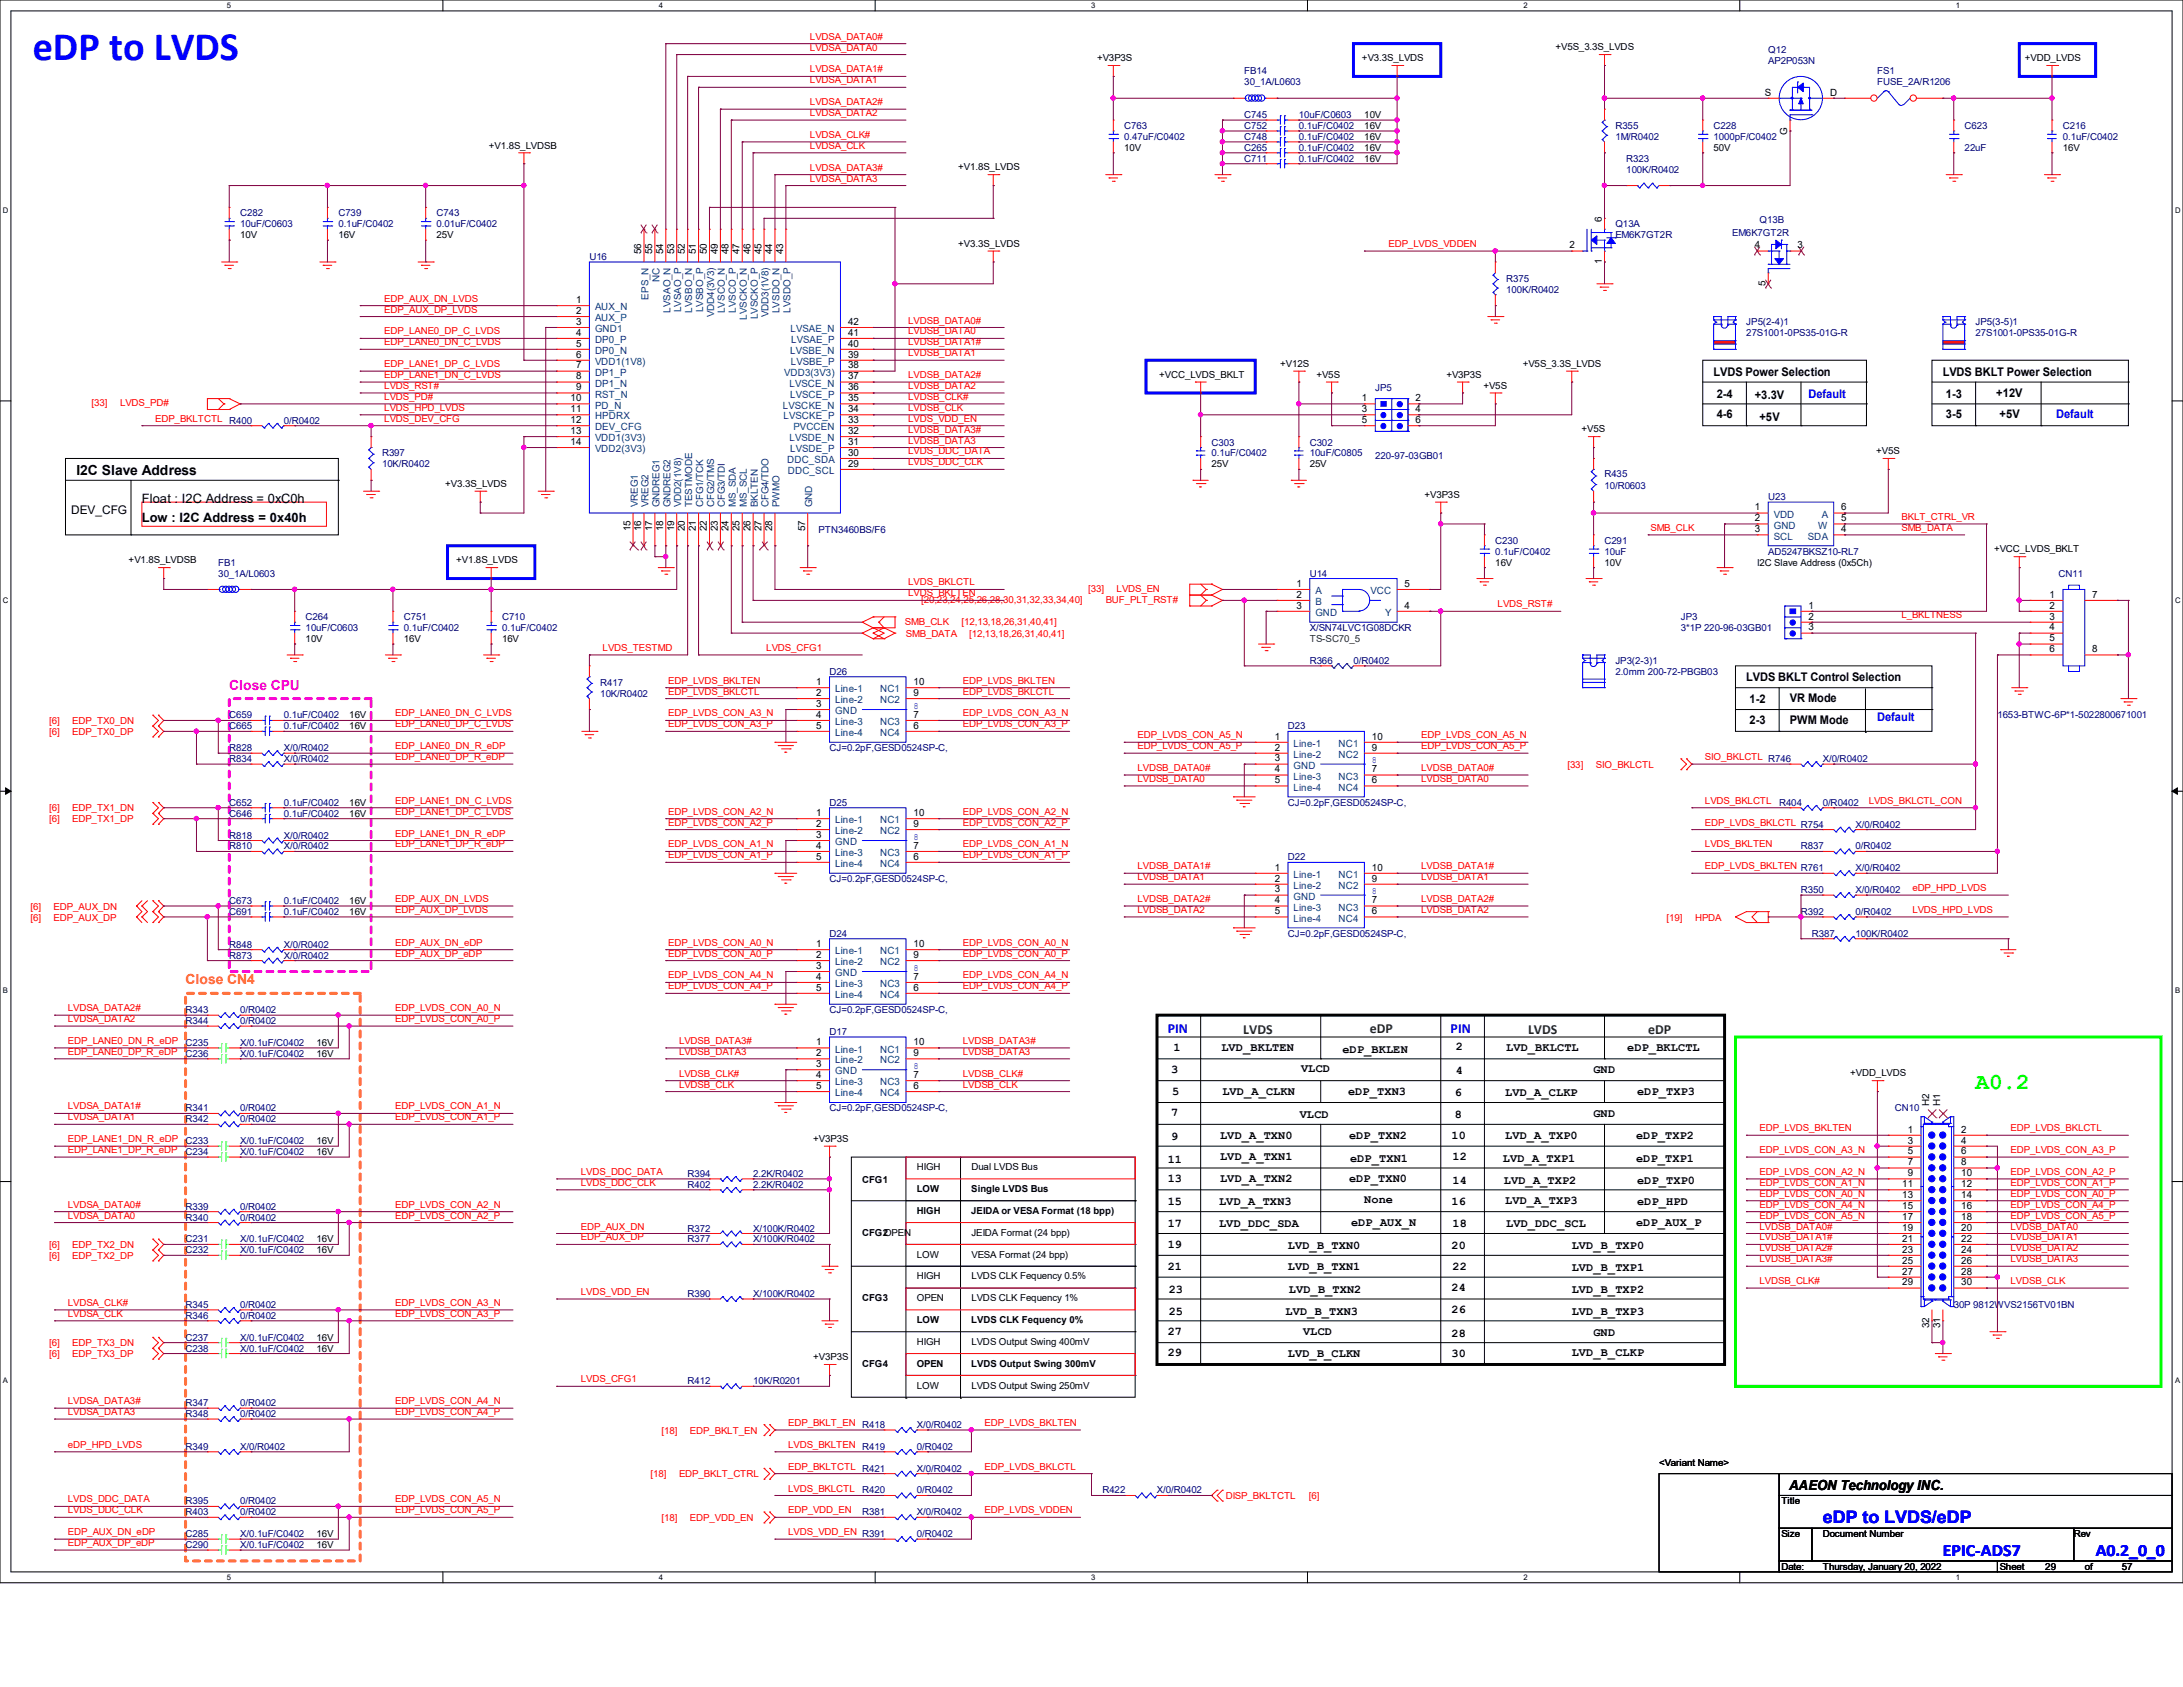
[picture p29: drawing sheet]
<svg xmlns="http://www.w3.org/2000/svg" width="279mm" height="216mm" viewBox="0 0 279 216" stroke-linecap="round" stroke-linejoin="round" font-family="sans-serif">
<defs><g id="words">
<text font-size="5.2" fill="#00f" x="4.2" y="7.7">eDP to LVDS</text>
<text font-size="2.9" fill="#0f0" x="252.8" y="139.3">A0.2</text>
<g font-size="2.2" fill="#00f">
<text x="233.3" y="194.9">eDP to LVDS/eDP</text>
<text x="248.7" y="199.1">EPIC-ADS7</text>
<text x="268.2" y="199.1">A0.2_0_0</text>
</g>
<g font-size="1.8">
<text x="9.8" y="60.7">I2C Slave Address</text>
<text x="229" y="190.6">AAEON Technology INC.</text>
</g>
<text font-size="1.8" fill="#f0f" x="29.3" y="88.3">Close CPU</text>
<text font-size="1.8" fill="#ff8000" x="23.7" y="126">Close CN4</text>
<g font-size="1.8" fill="#00f">
<text x="149.5" y="132.2">PIN</text>
<text x="185.7" y="132.2">PIN</text>
</g>
<g font-size="1.8" fill="#008000">
<text x="159.1" y="132.3">LVDS</text>
<text x="175.3" y="132.2">eDP</text>
<text x="195.6" y="132.3">LVDS</text>
<text x="210.9" y="132.3">eDP</text>
</g>
<g font-size="1.7">
<text x="18.2" y="64.3">Float : I2C Address = 0xC0h</text>
<text x="18.2" y="66.8">Low : I2C Address = 0x40h</text>
</g>
<g font-size="1.5">
<text x="219.3" y="48.1">LVDS Power Selection</text>
<text x="219.7" y="53.6">4-6</text>
<text x="219.7" y="50.9">2-4</text>
<text x="224.6" y="51.1">+3.3V</text>
<text x="225.2" y="53.8">+5V</text>
<text x="248.6" y="48.1">LVDS BKLT Power Selection</text>
<text x="249.1" y="50.9">1-3</text>
<text x="249.1" y="53.6">3-5</text>
<text x="255.5" y="50.8">+12V</text>
<text x="255.9" y="53.6">+5V</text>
<text x="9.1" y="65.8">DEV_CFG</text>
<text x="223.5" y="87.2">LVDS BKLT Control Selection</text>
<text x="229.1" y="89.9">VR Mode</text>
<text x="223.9" y="92.7">2-3</text>
<text x="223.9" y="90">1-2</text>
<text x="229.1" y="92.7">PWM Mode</text>
<text x="149.9" y="137.3">3</text>
<text x="150.2" y="134.5">1</text>
<text x="156.3" y="134.5">LVD_BKLTEN</text>
<text x="166.5" y="137.2">VLCD</text>
<text x="171.8" y="134.7">eDP_BKLEN</text>
<text x="186.3" y="137.5">4</text>
<text x="186.3" y="134.4">2</text>
<text x="192.8" y="134.5">LVD_BKLCTL</text>
<text x="204" y="137.3">GND</text>
<text x="208.3" y="134.5">eDP_BKLCTL</text>
<text x="149.9" y="142.8">7</text>
<text x="150" y="140.1">5</text>
<text x="156.5" y="140.1">LVD_A_CLKN</text>
<text x="166.4" y="143.1">VLCD</text>
<text x="172.5" y="140.1">eDP_TXN3</text>
<text x="186.2" y="140.3">6</text>
<text x="186.2" y="143.1">8</text>
<text x="192.7" y="140.3">LVD_A_CLKP</text>
<text x="204" y="142.9">GND</text>
<text x="209.5" y="140.1">eDP_TXP3</text>
<text x="149.5" y="148.8">11</text>
<text x="149.9" y="145.9">9</text>
<text x="156.2" y="148.5">LVD_A_TXN1</text>
<text x="156.2" y="145.7">LVD_A_TXN0</text>
<text x="172.7" y="145.7">eDP_TXN2</text>
<text x="172.8" y="148.7">eDP_TXN1</text>
<text x="185.8" y="145.7">10</text>
<text x="185.9" y="148.5">12</text>
<text x="192.4" y="148.7">LVD_A_TXP1</text>
<text x="192.7" y="145.7">LVD_A_TXP0</text>
<text x="209.4" y="148.7">eDP_TXP1</text>
<text x="209.4" y="145.7">eDP_TXP2</text>
<text x="149.5" y="154.3">15</text>
<text x="149.5" y="151.3">13</text>
<text x="156" y="154.3">LVD_A_TXN3</text>
<text x="156.2" y="151.3">LVD_A_TXN2</text>
<text x="172.7" y="151.3">eDP_TXN0</text>
<text x="174.6" y="154">None</text>
<text x="185.8" y="154.3">16</text>
<text x="185.9" y="151.5">14</text>
<text x="192.5" y="151.5">LVD_A_TXP2</text>
<text x="192.7" y="154.1">LVD_A_TXP3</text>
<text x="209.5" y="154.3">eDP_HPD</text>
<text x="209.5" y="151.5">eDP_TXP0</text>
<text x="149.5" y="157.1">17</text>
<text x="149.5" y="159.7">19</text>
<text x="156" y="157.1">LVD_DDC_SDA</text>
<text x="164.8" y="159.9">LVD_B_TXN0</text>
<text x="172.9" y="156.9">eDP_AUX_N</text>
<text x="185.8" y="159.9">20</text>
<text x="185.9" y="157.1">18</text>
<text x="192.8" y="157.1">LVD_DDC_SCL</text>
<text x="201.2" y="159.9">LVD_B_TXP0</text>
<text x="209.4" y="156.9">eDP_AUX_P</text>
<text x="149.5" y="162.5">21</text>
<text x="149.6" y="165.4">23</text>
<text x="164.8" y="162.5">LVD_B_TXN1</text>
<text x="165" y="165.4">LVD_B_TXN2</text>
<text x="185.8" y="165.3">24</text>
<text x="185.9" y="162.5">22</text>
<text x="201.2" y="165.4">LVD_B_TXP2</text>
<text x="201.2" y="162.6">LVD_B_TXP1</text>
<text x="149.5" y="170.9">27</text>
<text x="149.5" y="173.5">29</text>
<text x="149.6" y="168.2">25</text>
<text x="164.5" y="168.2">LVD_B_TXN3</text>
<text x="164.8" y="173.7">LVD_B_CLKN</text>
<text x="166.8" y="170.9">VLCD</text>
<text x="185.8" y="171.2">28</text>
<text x="185.8" y="173.7">30</text>
<text x="185.8" y="168.1">26</text>
<text x="201.2" y="168.2">LVD_B_TXP3</text>
<text x="201.2" y="173.5">LVD_B_CLKP</text>
<text x="204" y="171">GND</text>
</g>
<g font-size="1.5" fill="#00f">
<text x="231.5" y="50.9">Default</text>
<text x="263.2" y="53.6">Default</text>
<text x="240.3" y="92.2">Default</text>
</g>
<g font-size="1.3">
<text x="225.9" y="12.2">S</text>
<text x="234.3" y="12.2">D</text>
<text x="200.9" y="31.8">2</text>
<text x="224.6" y="31.8">4</text>
<text x="230.1" y="31.8">3</text>
<text x="73.7" y="38.8">1</text>
<text x="73.7" y="40.2">2</text>
<text x="73.7" y="41.6">3</text>
<text x="108.5" y="41.6">42</text>
<text x="73.7" y="45.8">6</text>
<text x="73.7" y="43">4</text>
<text x="73.7" y="44.4">5</text>
<text x="73.7" y="47.2">7</text>
<text x="108.5" y="47.2">38</text>
<text x="108.5" y="45.8">39</text>
<text x="108.5" y="43">41</text>
<text x="108.5" y="44.4">40</text>
<text x="73" y="52.7">11</text>
<text x="73" y="51.3">10</text>
<text x="73.7" y="50">9</text>
<text x="73.7" y="48.6">8</text>
<text x="108.5" y="52.7">34</text>
<text x="108.5" y="51.3">35</text>
<text x="108.5" y="50">36</text>
<text x="108.5" y="48.6">37</text>
<text x="174.3" y="51.3">1</text>
<text x="174.3" y="52.7">3</text>
<text x="181.2" y="51.3">2</text>
<text x="181.2" y="52.7">4</text>
<text x="73" y="54.1">12</text>
<text x="73" y="55.5">13</text>
<text x="73" y="56.9">14</text>
<text x="108.5" y="59.7">29</text>
<text x="108.5" y="56.9">31</text>
<text x="108.5" y="55.5">32</text>
<text x="108.5" y="54.1">33</text>
<text x="108.5" y="58.3">30</text>
<text x="174.3" y="54.1">5</text>
<text x="181.2" y="54.1">6</text>
<text x="224.6" y="65.3">1</text>
<text x="235.7" y="65.3">6</text>
<text x="224.6" y="68.1">3</text>
<text x="224.6" y="66.7">2</text>
<text x="235.7" y="68.1">4</text>
<text x="235.7" y="66.7">5</text>
<text x="165.9" y="75.1">1</text>
<text x="165.9" y="76.5">2</text>
<text x="165.9" y="77.9">3</text>
<text x="179.8" y="75.1">5</text>
<text x="179.8" y="77.9">4</text>
<text x="231.5" y="77.9">1</text>
<text x="262.3" y="76.5">1</text>
<text x="262.3" y="77.9">2</text>
<text x="267.8" y="76.5">7</text>
<text x="231.5" y="79.3">2</text>
<text x="231.5" y="80.7">3</text>
<text x="262.3" y="79.3">3</text>
<text x="262.3" y="80.7">4</text>
<text x="262.3" y="82.1">5</text>
<text x="262.3" y="83.5">6</text>
<text x="267.8" y="83.5">8</text>
<text x="104.5" y="87.7">1</text>
<text x="104.5" y="89.1">2</text>
<text x="116.9" y="89.1">9</text>
<text x="116.9" y="87.7">10</text>
<text x="104.5" y="90.5">3</text>
<text x="104.5" y="91.9">4</text>
<text x="104.5" y="93.3">5</text>
<text x="116.9" y="91.9">7</text>
<text x="116.9" y="93.3">6</text>
<text x="163.1" y="94.7">1</text>
<text x="175.6" y="94.7">10</text>
<text x="163.1" y="96.1">2</text>
<text x="163.1" y="97.5">3</text>
<text x="163.1" y="98.8">4</text>
<text x="163.1" y="100.2">5</text>
<text x="175.6" y="96.1">9</text>
<text x="175.6" y="98.8">7</text>
<text x="175.6" y="100.2">6</text>
<text x="104.5" y="104.4">1</text>
<text x="104.5" y="105.8">2</text>
<text x="104.5" y="107.2">3</text>
<text x="116.9" y="105.8">9</text>
<text x="116.9" y="104.4">10</text>
<text x="104.5" y="108.6">4</text>
<text x="104.5" y="110">5</text>
<text x="116.9" y="108.6">7</text>
<text x="116.9" y="110">6</text>
<text x="163.1" y="111.4">1</text>
<text x="163.1" y="112.8">2</text>
<text x="175.6" y="112.8">9</text>
<text x="175.6" y="111.4">10</text>
<text x="163.1" y="114.2">3</text>
<text x="163.1" y="115.6">4</text>
<text x="163.1" y="117">5</text>
<text x="175.6" y="115.6">7</text>
<text x="175.6" y="117">6</text>
<text x="104.5" y="121.2">1</text>
<text x="104.5" y="122.6">2</text>
<text x="104.5" y="124">3</text>
<text x="104.5" y="125.4">4</text>
<text x="116.9" y="122.6">9</text>
<text x="116.9" y="125.4">7</text>
<text x="116.9" y="121.2">10</text>
<text x="104.5" y="126.8">5</text>
<text x="116.9" y="126.8">6</text>
<text x="104.5" y="133.8">1</text>
<text x="104.5" y="135.2">2</text>
<text x="104.5" y="136.6">3</text>
<text x="104.5" y="138">4</text>
<text x="116.9" y="135.2">9</text>
<text x="116.9" y="138">7</text>
<text x="116.9" y="133.8">10</text>
<text x="104.5" y="139.4">5</text>
<text x="116.9" y="139.4">6</text>
<text x="244.2" y="144.9">1</text>
<text x="244.2" y="146.3">3</text>
<text x="244.2" y="147.7">5</text>
<text x="244.2" y="149.1">7</text>
<text x="251" y="144.9">2</text>
<text x="251" y="146.3">4</text>
<text x="251" y="147.7">6</text>
<text x="251" y="149.1">8</text>
<text x="243.4" y="151.9">11</text>
<text x="243.4" y="153.3">13</text>
<text x="243.4" y="154.7">15</text>
<text x="244.2" y="150.5">9</text>
<text x="251" y="150.5">10</text>
<text x="251" y="151.9">12</text>
<text x="251" y="153.3">14</text>
<text x="251" y="154.7">16</text>
<text x="243.4" y="156.1">17</text>
<text x="243.4" y="157.5">19</text>
<text x="243.4" y="158.9">21</text>
<text x="243.4" y="160.3">23</text>
<text x="243.4" y="161.7">25</text>
<text x="251" y="156.1">18</text>
<text x="251" y="157.5">20</text>
<text x="251" y="158.9">22</text>
<text x="251" y="160.3">24</text>
<text x="251" y="161.7">26</text>
<text x="243.4" y="163.1">27</text>
<text x="243.4" y="164.5">29</text>
<text x="251" y="163.1">28</text>
<text x="251" y="164.5">30</text>
</g>
<g font-size="1.3" fill="#004080">
<text x="76.2" y="39.7">AUX_N</text>
<text x="76.2" y="41.1">AUX_P</text>
<text x="76.2" y="46.7">VDD1(1V8)</text>
<text x="76.2" y="42.5">GND1</text>
<text x="76.2" y="43.9">DP0_P</text>
<text x="76.2" y="45.3">DP0_N</text>
<text x="101.1" y="45.3">LVSBE_N</text>
<text x="101.2" y="42.5">LVSAE_N</text>
<text x="101.2" y="46.7">LVSBE_P</text>
<text x="101.3" y="43.9">LVSAE_P</text>
<text x="76.2" y="50.9">RST_N</text>
<text x="76.2" y="49.5">DP1_N</text>
<text x="76.2" y="48.1">DP1_P</text>
<text x="76.2" y="53.7">HPDRX</text>
<text x="76.2" y="52.3">PD_N</text>
<text x="100.2" y="52.3">LVSCKE_N</text>
<text x="100.3" y="53.7">LVSCKE_P</text>
<text x="100.4" y="48.1">VDD3(3V3)</text>
<text x="101" y="49.5">LVSCE_N</text>
<text x="101.1" y="50.9">LVSCE_P</text>
<text x="76.2" y="55.1">DEV_CFG</text>
<text x="76.2" y="56.5">VDD1(3V3)</text>
<text x="76.2" y="57.9">VDD2(3V3)</text>
<text x="100.7" y="59.3">DDC_SDA</text>
<text x="101" y="56.5">LVSDE_N</text>
<text x="101.1" y="57.9">LVSDE_P</text>
<text x="101.6" y="55.1">PVCCEN</text>
<text x="100.8" y="60.7">DDC_SCL</text>
<text x="227" y="66.3">VDD</text>
<text x="227" y="69">SCL</text>
<text x="227" y="67.6">GND</text>
<text x="231.4" y="69">SDA</text>
<text x="232.7" y="67.6">W</text>
<text x="233.2" y="66.3">A</text>
<text x="168.4" y="76">A</text>
<text x="168.4" y="77.4">B</text>
<text x="175.4" y="76">VCC</text>
<text x="168.4" y="78.8">GND</text>
<text x="177.3" y="78.8">Y</text>
<text x="106.9" y="88.6">Line-1</text>
<text x="112.6" y="88.6">NC1</text>
<text x="106.9" y="90">Line-2</text>
<text x="106.9" y="91.4">GND</text>
<text x="106.9" y="92.8">Line-3</text>
<text x="106.9" y="94.2">Line-4</text>
<text x="112.6" y="90">NC2</text>
<text x="112.6" y="92.8">NC3</text>
<text x="112.6" y="94.2">NC4</text>
<text x="165.6" y="95.6">Line-1</text>
<text x="171.3" y="95.6">NC1</text>
<text x="165.6" y="97">Line-2</text>
<text x="165.6" y="98.4">GND</text>
<text x="165.6" y="99.8">Line-3</text>
<text x="165.6" y="101.2">Line-4</text>
<text x="171.3" y="97">NC2</text>
<text x="171.3" y="99.8">NC3</text>
<text x="171.3" y="101.2">NC4</text>
<text x="106.9" y="105.4">Line-1</text>
<text x="106.9" y="106.8">Line-2</text>
<text x="112.6" y="106.8">NC2</text>
<text x="112.6" y="105.4">NC1</text>
<text x="106.9" y="108.2">GND</text>
<text x="106.9" y="109.6">Line-3</text>
<text x="106.9" y="111">Line-4</text>
<text x="112.6" y="109.6">NC3</text>
<text x="112.6" y="111">NC4</text>
<text x="165.6" y="112.4">Line-1</text>
<text x="165.6" y="113.8">Line-2</text>
<text x="171.3" y="113.8">NC2</text>
<text x="171.3" y="112.4">NC1</text>
<text x="165.6" y="115.1">GND</text>
<text x="165.6" y="116.5">Line-3</text>
<text x="165.6" y="117.9">Line-4</text>
<text x="171.3" y="116.5">NC3</text>
<text x="171.3" y="117.9">NC4</text>
<text x="106.9" y="122.1">Line-1</text>
<text x="106.9" y="123.5">Line-2</text>
<text x="106.9" y="124.9">GND</text>
<text x="112.6" y="123.5">NC2</text>
<text x="112.6" y="122.1">NC1</text>
<text x="106.9" y="126.3">Line-3</text>
<text x="106.9" y="127.7">Line-4</text>
<text x="112.6" y="126.3">NC3</text>
<text x="112.6" y="127.7">NC4</text>
<text x="106.9" y="134.7">Line-1</text>
<text x="106.9" y="136.1">Line-2</text>
<text x="106.9" y="137.5">GND</text>
<text x="112.6" y="136.1">NC2</text>
<text x="112.6" y="134.7">NC1</text>
<text x="106.9" y="138.9">Line-3</text>
<text x="106.9" y="140.3">Line-4</text>
<text x="112.6" y="138.9">NC3</text>
<text x="112.6" y="140.3">NC4</text>
</g>
<g font-size="1.2" fill="#f00">
<text x="103.7" y="5.1">LVDSA_DATA0#</text>
<text x="103.7" y="10.7">LVDSA_DATA1</text>
<text x="103.7" y="9.3">LVDSA_DATA1#</text>
<text x="103.7" y="6.5">LVDSA_DATA0</text>
<text x="103.7" y="17.7">LVDSA_CLK#</text>
<text x="103.7" y="14.9">LVDSA_DATA2</text>
<text x="103.7" y="13.5">LVDSA_DATA2#</text>
<text x="103.7" y="23.2">LVDSA_DATA3</text>
<text x="103.7" y="21.8">LVDSA_DATA3#</text>
<text x="103.7" y="19">LVDSA_CLK</text>
<text x="177.7" y="31.6">EDP_LVDS_VDDEN</text>
<text x="49.2" y="40">EDP_AUX_DP_LVDS</text>
<text x="49.2" y="38.6">EDP_AUX_DN_LVDS</text>
<text x="116.2" y="41.4">LVDSB_DATA0#</text>
<text x="49.2" y="47">EDP_LANE1_DP_C_LVDS</text>
<text x="49.2" y="44.2">EDP_LANE0_DN_C_LVDS</text>
<text x="49.2" y="42.8">EDP_LANE0_DP_C_LVDS</text>
<text x="116.2" y="42.8">LVDSB_DATA0</text>
<text x="116.2" y="44.2">LVDSB_DATA1#</text>
<text x="116.2" y="45.6">LVDSB_DATA1</text>
<text x="11.7" y="52">[33]</text>
<text x="15.4" y="52">LVDS_PD#</text>
<text x="19.9" y="54">EDP_BKLTCTL R400</text>
<text x="49.2" y="48.4">EDP_LANE1_DN_C_LVDS</text>
<text x="49.2" y="52.6">LVDS_HPD_LVDS</text>
<text x="49.2" y="49.8">LVDS_RST#</text>
<text x="49.2" y="54">LVDS_DEV_CFG</text>
<text x="49.2" y="51.2">LVDS_PD#</text>
<text x="116.2" y="52.6">LVDSB_CLK</text>
<text x="116.2" y="48.4">LVDSB_DATA2#</text>
<text x="116.2" y="49.8">LVDSB_DATA2</text>
<text x="116.2" y="51.2">LVDSB_CLK#</text>
<text x="116.2" y="54">LVDS_VDD_EN</text>
<text x="116.2" y="55.4">LVDSB_DATA3#</text>
<text x="116.2" y="56.8">LVDSB_DATA3</text>
<text x="116.2" y="58.2">LVDS_DDC_DATA</text>
<text x="116.2" y="59.6">LVDS_DDC_CLK</text>
<text x="211.2" y="67.9">SMB_CLK</text>
<text x="243.4" y="67.9">SMB_DATA</text>
<text x="243.4" y="66.5">BKLT_CTRL_VR</text>
<text x="116.2" y="76.3">LVDS_BKLTEN</text>
<text x="116.2" y="74.9">LVDS_BKLCTL</text>
<text x="117.9" y="77.1">[20,23,24,25,26,28,30,31,32,33,34,40]</text>
<text x="139.3" y="75.7">[33]</text>
<text x="141.5" y="77.1">BUF_PLT_RST#</text>
<text x="142.9" y="75.7">LVDS_EN</text>
<text x="191.7" y="77.7">LVDS_RST#</text>
<text x="77.1" y="83.3">LVDS_TESTMD</text>
<text x="98.1" y="83.3">LVDS_CFG1</text>
<text x="115.8" y="79.9">SMB_CLK</text>
<text x="115.9" y="81.5">SMB_DATA</text>
<text x="123.1" y="79.9">[12,13,18,26,31,40,41]</text>
<text x="124" y="81.5">[12,13,18,26,31,40,41]</text>
<text x="243.4" y="79.1">L_BKLTNESS</text>
<text x="85.5" y="87.5">EDP_LVDS_BKLTEN</text>
<text x="85.5" y="88.9">EDP_LVDS_BKLCTL</text>
<text x="123.2" y="88.9">EDP_LVDS_BKLCTL</text>
<text x="123.2" y="87.5">EDP_LVDS_BKLTEN</text>
<text x="6.3" y="92.7">[6]</text>
<text x="6.3" y="94.1">[6]</text>
<text x="9.2" y="92.7">EDP_TX0_DN</text>
<text x="9.2" y="94.1">EDP_TX0_DP</text>
<text x="50.6" y="91.7">EDP_LANE0_DN_C_LVDS</text>
<text x="50.6" y="93.1">EDP_LANE0_DP_C_LVDS</text>
<text x="50.6" y="95.9">EDP_LANE0_DN_R_eDP</text>
<text x="85.5" y="93.1">EDP_LVDS_CON_A3_P</text>
<text x="85.5" y="91.7">EDP_LVDS_CON_A3_N</text>
<text x="123.2" y="93.1">EDP_LVDS_CON_A3_P</text>
<text x="123.2" y="91.7">EDP_LVDS_CON_A3_N</text>
<text x="145.6" y="95.9">EDP_LVDS_CON_A5_P</text>
<text x="145.6" y="94.5">EDP_LVDS_CON_A5_N</text>
<text x="181.9" y="94.5">EDP_LVDS_CON_A5_N</text>
<text x="181.9" y="95.9">EDP_LVDS_CON_A5_P</text>
<text x="50.6" y="97.3">EDP_LANE0_DP_R_eDP</text>
<text x="145.6" y="98.7">LVDSB_DATA0#</text>
<text x="145.6" y="100.1">LVDSB_DATA0</text>
<text x="181.9" y="98.7">LVDSB_DATA0#</text>
<text x="181.9" y="100.1">LVDSB_DATA0</text>
<text x="200.6" y="98.3">[33]</text>
<text x="204.2" y="98.3">SIO_BKLCTL</text>
<text x="218.2" y="97.3">SIO_BKLCTL R746</text>
<text x="6.3" y="103.8">[6]</text>
<text x="6.3" y="105.2">[6]</text>
<text x="9.2" y="103.8">EDP_TX1_DN</text>
<text x="9.2" y="105.2">EDP_TX1_DP</text>
<text x="50.6" y="102.9">EDP_LANE1_DN_C_LVDS</text>
<text x="50.6" y="104.3">EDP_LANE1_DP_C_LVDS</text>
<text x="50.6" y="107.1">EDP_LANE1_DN_R_eDP</text>
<text x="85.5" y="105.7">EDP_LVDS_CON_A2_P</text>
<text x="85.5" y="104.3">EDP_LVDS_CON_A2_N</text>
<text x="123.2" y="104.3">EDP_LVDS_CON_A2_N</text>
<text x="123.2" y="105.7">EDP_LVDS_CON_A2_P</text>
<text x="218.2" y="102.9">LVDS_BKLCTL</text>
<text x="218.2" y="105.7">EDP_LVDS_BKLCTL R754</text>
<text x="239.2" y="102.9">LVDS_BKLCTL_CON</text>
<text x="50.6" y="108.5">EDP_LANE1_DP_R_eDP</text>
<text x="85.5" y="109.9">EDP_LVDS_CON_A1_P</text>
<text x="85.5" y="108.5">EDP_LVDS_CON_A1_N</text>
<text x="123.2" y="108.5">EDP_LVDS_CON_A1_N</text>
<text x="123.2" y="109.9">EDP_LVDS_CON_A1_P</text>
<text x="145.6" y="112.6">LVDSB_DATA1</text>
<text x="145.6" y="111.3">LVDSB_DATA1#</text>
<text x="181.9" y="111.3">LVDSB_DATA1#</text>
<text x="181.9" y="112.6">LVDSB_DATA1</text>
<text x="218.2" y="111.3">EDP_LVDS_BKLTEN R761</text>
<text x="218.2" y="108.5">LVDS_BKLTEN</text>
<text x="3.9" y="116.4">[6]</text>
<text x="3.9" y="117.8">[6]</text>
<text x="6.9" y="116.4">EDP_AUX_DN</text>
<text x="6.9" y="117.8">EDP_AUX_DP</text>
<text x="50.6" y="115.4">EDP_AUX_DN_LVDS</text>
<text x="50.6" y="116.8">EDP_AUX_DP_LVDS</text>
<text x="145.6" y="116.8">LVDSB_DATA2</text>
<text x="145.6" y="115.4">LVDSB_DATA2#</text>
<text x="181.9" y="116.8">LVDSB_DATA2</text>
<text x="181.9" y="115.4">LVDSB_DATA2#</text>
<text x="213.3" y="117.8">[19]</text>
<text x="216.9" y="117.8">HPDA</text>
<text x="244.8" y="114">eDP_HPD_LVDS</text>
<text x="244.8" y="116.8">LVDS_HPD_LVDS</text>
<text x="50.6" y="121">EDP_AUX_DN_eDP</text>
<text x="50.6" y="122.4">EDP_AUX_DP_eDP</text>
<text x="85.5" y="121">EDP_LVDS_CON_A0_N</text>
<text x="85.5" y="122.4">EDP_LVDS_CON_A0_P</text>
<text x="85.5" y="125.2">EDP_LVDS_CON_A4_N</text>
<text x="123.2" y="121">EDP_LVDS_CON_A0_N</text>
<text x="123.2" y="122.4">EDP_LVDS_CON_A0_P</text>
<text x="123.2" y="125.2">EDP_LVDS_CON_A4_N</text>
<text x="8.7" y="129.4">LVDSA_DATA2#</text>
<text x="8.7" y="130.8">LVDSA_DATA2</text>
<text x="50.6" y="129.4">EDP_LVDS_CON_A0_N</text>
<text x="50.6" y="130.8">EDP_LVDS_CON_A0_P</text>
<text x="85.5" y="126.6">EDP_LVDS_CON_A4_P</text>
<text x="123.2" y="126.6">EDP_LVDS_CON_A4_P</text>
<text x="8.7" y="133.6">EDP_LANE0_DN_R_eDP</text>
<text x="8.7" y="135">EDP_LANE0_DP_R_eDP</text>
<text x="86.9" y="137.8">LVDSB_CLK#</text>
<text x="86.9" y="135">LVDSB_DATA3</text>
<text x="86.9" y="133.6">LVDSB_DATA3#</text>
<text x="123.2" y="133.6">LVDSB_DATA3#</text>
<text x="123.2" y="137.8">LVDSB_CLK#</text>
<text x="123.2" y="135">LVDSB_DATA3</text>
<text x="8.7" y="143.4">LVDSA_DATA1</text>
<text x="8.7" y="142">LVDSA_DATA1#</text>
<text x="50.6" y="142">EDP_LVDS_CON_A1_N</text>
<text x="50.6" y="143.4">EDP_LVDS_CON_A1_P</text>
<text x="86.9" y="139.2">LVDSB_CLK</text>
<text x="123.2" y="139.2">LVDSB_CLK</text>
<text x="8.7" y="146.2">EDP_LANE1_DN_R_eDP</text>
<text x="8.7" y="147.6">EDP_LANE1_DP_R_eDP</text>
<text x="225.2" y="144.8">EDP_LVDS_BKLTEN</text>
<text x="225.2" y="147.6">EDP_LVDS_CON_A3_N</text>
<text x="257.3" y="144.8">EDP_LVDS_BKLCTL</text>
<text x="257.3" y="147.6">EDP_LVDS_CON_A3_P</text>
<text x="8.7" y="156">LVDSA_DATA0</text>
<text x="8.7" y="154.6">LVDSA_DATA0#</text>
<text x="50.6" y="154.6">EDP_LVDS_CON_A2_N</text>
<text x="50.6" y="156">EDP_LVDS_CON_A2_P</text>
<text x="74.3" y="150.4">LVDS_DDC_DATA</text>
<text x="74.3" y="151.8">LVDS_DDC_CLK</text>
<text x="225.2" y="150.4">EDP_LVDS_CON_A2_N</text>
<text x="225.2" y="151.8">EDP_LVDS_CON_A1_N</text>
<text x="225.2" y="153.2">EDP_LVDS_CON_A0_N</text>
<text x="225.2" y="154.6">EDP_LVDS_CON_A4_N</text>
<text x="225.2" y="156">EDP_LVDS_CON_A5_N</text>
<text x="257.3" y="150.4">EDP_LVDS_CON_A2_P</text>
<text x="257.3" y="151.8">EDP_LVDS_CON_A1_P</text>
<text x="257.3" y="153.2">EDP_LVDS_CON_A0_P</text>
<text x="257.3" y="154.6">EDP_LVDS_CON_A4_P</text>
<text x="257.3" y="156">EDP_LVDS_CON_A5_P</text>
<text x="6.3" y="159.7">[6]</text>
<text x="6.3" y="161.1">[6]</text>
<text x="9.2" y="159.7">EDP_TX2_DN</text>
<text x="9.2" y="161.1">EDP_TX2_DP</text>
<text x="74.3" y="157.4">EDP_AUX_DN</text>
<text x="74.3" y="158.7">EDP_AUX_DP</text>
<text x="225.2" y="157.4">LVDSB_DATA0#</text>
<text x="225.2" y="158.7">LVDSB_DATA1#</text>
<text x="225.2" y="160.1">LVDSB_DATA2#</text>
<text x="225.2" y="161.5">LVDSB_DATA3#</text>
<text x="257.3" y="157.4">LVDSB_DATA0</text>
<text x="257.3" y="158.7">LVDSB_DATA1</text>
<text x="257.3" y="160.1">LVDSB_DATA2</text>
<text x="257.3" y="161.5">LVDSB_DATA3</text>
<text x="8.7" y="167.1">LVDSA_CLK#</text>
<text x="50.6" y="167.1">EDP_LVDS_CON_A3_N</text>
<text x="74.3" y="165.7">LVDS_VDD_EN</text>
<text x="225.2" y="164.3">LVDSB_CLK#</text>
<text x="257.3" y="164.3">LVDSB_CLK</text>
<text x="6.3" y="172.3">[6]</text>
<text x="6.3" y="173.7">[6]</text>
<text x="8.7" y="168.5">LVDSA_CLK</text>
<text x="9.2" y="172.3">EDP_TX3_DN</text>
<text x="9.2" y="173.7">EDP_TX3_DP</text>
<text x="50.6" y="168.5">EDP_LVDS_CON_A3_P</text>
<text x="8.7" y="179.7">LVDSA_DATA3#</text>
<text x="50.6" y="179.7">EDP_LVDS_CON_A4_N</text>
<text x="74.3" y="176.9">LVDS_CFG1</text>
<text x="8.7" y="181.1">LVDSA_DATA3</text>
<text x="8.7" y="185.3">eDP_HPD_LVDS</text>
<text x="50.6" y="181.1">EDP_LVDS_CON_A4_P</text>
<text x="84.7" y="183.5">[18]</text>
<text x="88.3" y="183.5">EDP_BKLT_EN</text>
<text x="100.9" y="182.5">EDP_BKLT_EN R418</text>
<text x="100.9" y="185.3">LVDS_BKLTEN R419</text>
<text x="126" y="182.5">EDP_LVDS_BKLTEN</text>
<text x="83.3" y="189.1">[18]</text>
<text x="86.9" y="189.1">EDP_BKLT_CTRL</text>
<text x="100.9" y="190.9">LVDS_BKLCTL</text>
<text x="100.9" y="188.1">EDP_BKLTCTL R421</text>
<text x="126" y="188.1">EDP_LVDS_BKLCTL</text>
<text x="156.9" y="191.9">DISP_BKLTCTL</text>
<text x="167.5" y="191.9">[6]</text>
<text x="8.7" y="192.3">LVDS_DDC_DATA</text>
<text x="8.7" y="193.7">LVDS_DDC_CLK</text>
<text x="8.7" y="196.5">EDP_AUX_DN_eDP</text>
<text x="8.7" y="197.9">EDP_AUX_DP_eDP</text>
<text x="50.6" y="192.3">EDP_LVDS_CON_A5_N</text>
<text x="50.6" y="193.7">EDP_LVDS_CON_A5_P</text>
<text x="84.7" y="194.6">[18]</text>
<text x="88.3" y="194.6">EDP_VDD_EN</text>
<text x="100.9" y="193.7">EDP_VDD_EN</text>
<text x="100.9" y="196.5">LVDS_VDD_EN R391</text>
<text x="126" y="193.7">EDP_LVDS_VDDEN</text>
</g>
<g font-size="1.2">
<text x="140.4" y="7.8">+V3P3S</text>
<text x="174.3" y="7.8">+V3.3S_LVDS</text>
<text x="199.1" y="6.4">+V5S_3.3S_LVDS</text>
<text x="259.2" y="7.8">+VDD_LVDS</text>
<text x="174.6" y="16.5">16V</text>
<text x="174.6" y="17.9">16V</text>
<text x="174.6" y="15.1">10V</text>
<text x="228.8" y="17.3" transform="rotate(-90 228.8 17.3)">G</text>
<text x="62.6" y="19">+V1.8S_LVDSB</text>
<text x="122.6" y="21.8">+V1.8S_LVDS</text>
<text x="143.9" y="19.3">10V</text>
<text x="174.6" y="19.3">16V</text>
<text x="174.6" y="20.7">16V</text>
<text x="219.3" y="19.3">50V</text>
<text x="264" y="19.3">16V</text>
<text x="205" y="28.4" transform="rotate(-90 205 28.4)">6</text>
<text x="30.7" y="30.5">10V</text>
<text x="43.3" y="30.5">16V</text>
<text x="55.9" y="30.5">25V</text>
<text x="82.1" y="32.6" transform="rotate(-90 82.1 32.6)">56</text>
<text x="83.5" y="32.6" transform="rotate(-90 83.5 32.6)">55</text>
<text x="84.9" y="32.6" transform="rotate(-90 84.9 32.6)">54</text>
<text x="86.3" y="32.6" transform="rotate(-90 86.3 32.6)">53</text>
<text x="87.7" y="32.6" transform="rotate(-90 87.7 32.6)">52</text>
<text x="89.1" y="32.6" transform="rotate(-90 89.1 32.6)">51</text>
<text x="90.5" y="32.6" transform="rotate(-90 90.5 32.6)">50</text>
<text x="91.9" y="32.6" transform="rotate(-90 91.9 32.6)">49</text>
<text x="93.3" y="32.6" transform="rotate(-90 93.3 32.6)">48</text>
<text x="94.7" y="32.6" transform="rotate(-90 94.7 32.6)">47</text>
<text x="96" y="32.6" transform="rotate(-90 96 32.6)">46</text>
<text x="97.4" y="32.6" transform="rotate(-90 97.4 32.6)">45</text>
<text x="98.8" y="32.6" transform="rotate(-90 98.8 32.6)">44</text>
<text x="100.2" y="32.6" transform="rotate(-90 100.2 32.6)">43</text>
<text x="122.6" y="31.6">+V3.3S_LVDS</text>
<text x="205" y="33.8" transform="rotate(-90 205 33.8)">1</text>
<text x="226" y="36.6" transform="rotate(-90 226 36.6)">5</text>
<text x="163.9" y="46.9">+V12S</text>
<text x="194.9" y="46.9">+V5S_3.3S_LVDS</text>
<text x="148.4" y="48.3">+VCC_LVDS_BKLT</text>
<text x="168.5" y="48.3">+V5S</text>
<text x="185.1" y="48.3">+V3P3S</text>
<text x="189.9" y="49.7">+V5S</text>
<text x="155.1" y="59.8">25V</text>
<text x="167.6" y="59.8">25V</text>
<text x="202.4" y="55.3">+V5S</text>
<text x="240.1" y="58.1">+V5S</text>
<text x="57" y="62.3">+V3.3S_LVDS</text>
<text x="182.3" y="63.7">+V3P3S</text>
<text x="80.7" y="68" transform="rotate(-90 80.7 68)">15</text>
<text x="82.1" y="68" transform="rotate(-90 82.1 68)">16</text>
<text x="83.5" y="68" transform="rotate(-90 83.5 68)">17</text>
<text x="84.9" y="68" transform="rotate(-90 84.9 68)">18</text>
<text x="86.3" y="68" transform="rotate(-90 86.3 68)">19</text>
<text x="87.7" y="68" transform="rotate(-90 87.7 68)">20</text>
<text x="89.1" y="68" transform="rotate(-90 89.1 68)">21</text>
<text x="90.5" y="68" transform="rotate(-90 90.5 68)">22</text>
<text x="91.9" y="68" transform="rotate(-90 91.9 68)">23</text>
<text x="93.3" y="68" transform="rotate(-90 93.3 68)">24</text>
<text x="94.7" y="68" transform="rotate(-90 94.7 68)">25</text>
<text x="96" y="68" transform="rotate(-90 96 68)">26</text>
<text x="97.4" y="68" transform="rotate(-90 97.4 68)">27</text>
<text x="98.8" y="68" transform="rotate(-90 98.8 68)">28</text>
<text x="103" y="68" transform="rotate(-90 103 68)">57</text>
<text x="255.2" y="70.7">+VCC_LVDS_BKLT</text>
<text x="16.5" y="72.1">+V1.8S_LVDSB</text>
<text x="58.4" y="72.1">+V1.8S_LVDS</text>
<text x="191.4" y="72.4">16V</text>
<text x="205.3" y="72.4">10V</text>
<text x="224.9" y="72.4">I2C Slave Address (0x5Ch)</text>
<text x="39.1" y="82.2">10V</text>
<text x="51.7" y="82.2">16V</text>
<text x="64.3" y="82.2">16V</text>
<text x="44.7" y="93.3">16V</text>
<text x="44.7" y="91.9">16V</text>
<text x="44.7" y="104.5">16V</text>
<text x="44.7" y="103.1">16V</text>
<text x="44.7" y="115.7">16V</text>
<text x="44.7" y="117.1">16V</text>
<text x="40.5" y="135.3">16V</text>
<text x="40.5" y="133.9">16V</text>
<text x="236.8" y="137.8">+VDD_LVDS</text>
<text x="246.9" y="141.5" transform="rotate(-90 246.9 141.5)">H2</text>
<text x="248.3" y="141.5" transform="rotate(-90 248.3 141.5)">H1</text>
<text x="40.5" y="147.8">16V</text>
<text x="40.5" y="146.4">16V</text>
<text x="104.1" y="146.1">+V3P3S</text>
<text x="117.3" y="149.8">HIGH</text>
<text x="124.3" y="149.8">Dual LVDS Bus</text>
<text x="110.3" y="151.3">CFG1</text>
<text x="117.3" y="152.6">LOW</text>
<text x="117.3" y="155.4">HIGH</text>
<text x="124.3" y="152.6">Single LVDS Bus</text>
<text x="124.3" y="155.4">JEIDA or VESA Format (18 bpp)</text>
<text x="40.5" y="160.4">16V</text>
<text x="40.5" y="159">16V</text>
<text x="110.3" y="158.2">CFG2OPEN</text>
<text x="117.3" y="161">LOW</text>
<text x="124.3" y="161">VESA Format (24 bpp)</text>
<text x="124.3" y="158.2">JEIDA Format (24 bpp)</text>
<text x="110.3" y="166.5">CFG3</text>
<text x="117.3" y="163.7">HIGH</text>
<text x="117.3" y="166.5">OPEN</text>
<text x="124.3" y="166.5">LVDS CLK Fequency 1%</text>
<text x="124.3" y="163.7">LVDS CLK Fequency 0.5%</text>
<text x="40.5" y="171.6">16V</text>
<text x="40.5" y="173">16V</text>
<text x="117.3" y="169.3">LOW</text>
<text x="117.3" y="172.1">HIGH</text>
<text x="124.3" y="169.3">LVDS CLK Fequency 0%</text>
<text x="124.3" y="172.1">LVDS Output Swing 400mV</text>
<text x="246.9" y="170" transform="rotate(-90 246.9 170)">32</text>
<text x="248.3" y="170" transform="rotate(-90 248.3 170)">31</text>
<text x="104.1" y="174.1">+V3P3S</text>
<text x="110.3" y="174.9">CFG4</text>
<text x="117.3" y="174.9">OPEN</text>
<text x="117.3" y="177.7">LOW</text>
<text x="124.3" y="174.9">LVDS Output Swing 300mV</text>
<text x="124.3" y="177.7">LVDS Output Swing 250mV</text>
<text x="212.3" y="187.7">&lt;Variant Name&gt;</text>
<text x="40.5" y="196.7">16V</text>
<text x="228" y="192.5">Title</text>
<text x="228" y="196.7">Size</text>
<text x="233.3" y="196.7">Document Number</text>
<text x="265.4" y="196.7">Rev</text>
<text x="40.5" y="198.1">16V</text>
<text x="228" y="200.9">Date:</text>
<text x="233.3" y="200.9">Thursday, January 20, 2022</text>
<text x="255.9" y="200.9">Sheet</text>
<text x="261.8" y="200.9">29</text>
<text x="266.8" y="200.9">of</text>
<text x="271.6" y="200.9">57</text>
</g>
<g font-size="1.2" fill="#000080">
<text x="159.3" y="9.5">FB14</text>
<text x="159.3" y="10.9">30_1A/L0603</text>
<text x="226.3" y="6.7">Q12</text>
<text x="226.3" y="8.1">AP2P053N</text>
<text x="240.3" y="9.5">FS1</text>
<text x="240.3" y="10.9">FUSE_2A/R1206</text>
<text x="143.9" y="16.5">C763</text>
<text x="143.9" y="17.9">0.47uF/C0402</text>
<text x="159.3" y="16.5">C752</text>
<text x="159.3" y="17.9">C748</text>
<text x="159.3" y="15.1">C745</text>
<text x="166.2" y="16.5">0.1uF/C0402</text>
<text x="166.2" y="17.9">0.1uF/C0402</text>
<text x="166.2" y="15.1">10uF/C0603</text>
<text x="206.7" y="16.5">R355</text>
<text x="206.7" y="17.9">1M/R0402</text>
<text x="219.3" y="16.5">C228</text>
<text x="219.3" y="17.9">1000pF/C0402</text>
<text x="251.4" y="16.5">C623</text>
<text x="264" y="16.5">C216</text>
<text x="264" y="17.9">0.1uF/C0402</text>
<text x="159.3" y="19.3">C265</text>
<text x="159.3" y="20.7">C711</text>
<text x="166.2" y="19.3">0.1uF/C0402</text>
<text x="166.2" y="20.7">0.1uF/C0402</text>
<text x="208.1" y="20.7">R323</text>
<text x="208.1" y="22.1">100K/R0402</text>
<text x="251.4" y="19.3">22uF</text>
<text x="30.7" y="27.7">C282</text>
<text x="30.7" y="29.1">10uF/C0603</text>
<text x="43.3" y="27.7">C739</text>
<text x="43.3" y="29.1">0.1uF/C0402</text>
<text x="55.9" y="27.7">C743</text>
<text x="55.9" y="29.1">0.01uF/C0402</text>
<text x="206.7" y="29.1">Q13A</text>
<text x="225.2" y="28.5">Q13B</text>
<text x="75.4" y="33.3">U16</text>
<text x="206.7" y="30.5">EM6K7GT2R</text>
<text x="221.7" y="30.2">EM6K7GT2R</text>
<text x="192.8" y="36.1">R375</text>
<text x="192.8" y="37.5">100K/R0402</text>
<text x="223.5" y="41.7">JP5(2-4)1</text>
<text x="252.8" y="41.7">JP5(3-5)1</text>
<text x="223.5" y="43.1">27S1001-0PS35-01G-R</text>
<text x="252.8" y="43.1">27S1001-0PS35-01G-R</text>
<text x="176" y="50">JP5</text>
<text x="36.3" y="54.2">0/R0402</text>
<text x="48.9" y="58.4">R397</text>
<text x="48.9" y="59.8">10K/R0402</text>
<text x="155.1" y="57">C303</text>
<text x="155.1" y="58.4">0.1uF/C0402</text>
<text x="167.6" y="57">C302</text>
<text x="167.6" y="58.4">10uF/C0805</text>
<text x="176" y="58.7">220-97-03GB01</text>
<text x="205.3" y="61.1">R435</text>
<text x="205.3" y="62.6">10/R0603</text>
<text x="226.3" y="64">U23</text>
<text x="104.8" y="68.2">PTN3460BS/F6</text>
<text x="191.4" y="69.6">C230</text>
<text x="191.4" y="71">0.1uF/C0402</text>
<text x="205.3" y="69.6">C291</text>
<text x="205.3" y="71">10uF</text>
<text x="226.3" y="71">AD5247BKSZ10-RL7</text>
<text x="27.9" y="72.4">FB1</text>
<text x="27.9" y="73.8">30_1A/L0603</text>
<text x="167.6" y="73.8">U14</text>
<text x="263.5" y="73.8">CN11</text>
<text x="39.1" y="79.4">C264</text>
<text x="39.1" y="80.8">10uF/C0603</text>
<text x="51.7" y="79.4">C751</text>
<text x="51.7" y="80.8">0.1uF/C0402</text>
<text x="64.3" y="79.4">C710</text>
<text x="64.3" y="80.8">0.1uF/C0402</text>
<text x="167.6" y="80.8">X/SN74LVC1G08DCKR</text>
<text x="215.1" y="79.4">JP3</text>
<text x="215.1" y="80.8">3*1P 220-96-03GB01</text>
<text x="76.8" y="87.8">R417</text>
<text x="76.8" y="89.2">10K/R0402</text>
<text x="106.2" y="86.4">D26</text>
<text x="167.6" y="85">R366</text>
<text x="173.2" y="85">0/R0402</text>
<text x="206.7" y="85">JP3(2-3)1</text>
<text x="206.7" y="86.4">2.0mm 200-72-PBGB03</text>
<text x="29.3" y="93.3">C665</text>
<text x="29.3" y="91.9">C659</text>
<text x="36.3" y="93.3">0.1uF/C0402</text>
<text x="36.3" y="91.9">0.1uF/C0402</text>
<text x="164.8" y="93.3">D23</text>
<text x="255.6" y="91.9">1653-BTWC-6P*1-5022800671001</text>
<text x="29.3" y="96.1">R828</text>
<text x="29.3" y="97.5">R834</text>
<text x="36.3" y="96.1">X/0/R0402</text>
<text x="36.3" y="97.5">X/0/R0402</text>
<text x="106.2" y="96.1">CJ=0.2pF,GESD0524SP-C,</text>
<text x="233.3" y="97.5">X/0/R0402</text>
<text x="29.3" y="107.3">R818</text>
<text x="29.3" y="104.5">C646</text>
<text x="29.3" y="103.1">C652</text>
<text x="36.3" y="107.3">X/0/R0402</text>
<text x="36.3" y="104.5">0.1uF/C0402</text>
<text x="36.3" y="103.1">0.1uF/C0402</text>
<text x="106.2" y="103.1">D25</text>
<text x="164.8" y="103.1">CJ=0.2pF,GESD0524SP-C,</text>
<text x="227.7" y="103.1">R404</text>
<text x="233.3" y="103.1">0/R0402</text>
<text x="237.5" y="105.9">X/0/R0402</text>
<text x="29.3" y="108.7">R810</text>
<text x="36.3" y="108.7">X/0/R0402</text>
<text x="106.2" y="112.9">CJ=0.2pF,GESD0524SP-C,</text>
<text x="164.8" y="110.1">D22</text>
<text x="230.5" y="108.7">R837</text>
<text x="237.5" y="111.5">X/0/R0402</text>
<text x="237.5" y="108.7">0/R0402</text>
<text x="29.3" y="115.7">C673</text>
<text x="29.3" y="117.1">C691</text>
<text x="36.3" y="115.7">0.1uF/C0402</text>
<text x="36.3" y="117.1">0.1uF/C0402</text>
<text x="106.2" y="119.9">D24</text>
<text x="164.8" y="119.9">CJ=0.2pF,GESD0524SP-C,</text>
<text x="230.5" y="117.1">R392</text>
<text x="230.5" y="114.3">R350</text>
<text x="231.9" y="119.9">R387</text>
<text x="237.5" y="119.9">100K/R0402</text>
<text x="237.5" y="117.1">0/R0402</text>
<text x="237.5" y="114.3">X/0/R0402</text>
<text x="29.3" y="121.3">R848</text>
<text x="29.3" y="122.7">R873</text>
<text x="36.3" y="121.3">X/0/R0402</text>
<text x="36.3" y="122.7">X/0/R0402</text>
<text x="23.7" y="129.7">R343</text>
<text x="23.7" y="131.1">R344</text>
<text x="30.7" y="129.7">0/R0402</text>
<text x="30.7" y="131.1">0/R0402</text>
<text x="106.2" y="129.7">CJ=0.2pF,GESD0524SP-C,</text>
<text x="23.7" y="135.3">C236</text>
<text x="23.7" y="133.9">C235</text>
<text x="30.7" y="135.3">X/0.1uF/C0402</text>
<text x="30.7" y="133.9">X/0.1uF/C0402</text>
<text x="106.2" y="132.5">D17</text>
<text x="23.7" y="142.2">R341</text>
<text x="23.7" y="143.6">R342</text>
<text x="30.7" y="142.2">0/R0402</text>
<text x="30.7" y="143.6">0/R0402</text>
<text x="106.2" y="142.2">CJ=0.2pF,GESD0524SP-C,</text>
<text x="242.5" y="142.2">CN10</text>
<text x="23.7" y="147.8">C234</text>
<text x="23.7" y="146.4">C233</text>
<text x="30.7" y="147.8">X/0.1uF/C0402</text>
<text x="30.7" y="146.4">X/0.1uF/C0402</text>
<text x="23.7" y="154.8">R339</text>
<text x="30.7" y="154.8">0/R0402</text>
<text x="88" y="150.6">R394</text>
<text x="88" y="152">R402</text>
<text x="96.4" y="150.6">2.2K/R0402</text>
<text x="96.4" y="152">2.2K/R0402</text>
<text x="23.7" y="156.2">R340</text>
<text x="23.7" y="160.4">C232</text>
<text x="23.7" y="159">C231</text>
<text x="30.7" y="156.2">0/R0402</text>
<text x="30.7" y="160.4">X/0.1uF/C0402</text>
<text x="30.7" y="159">X/0.1uF/C0402</text>
<text x="88" y="157.6">R372</text>
<text x="88" y="159">R377</text>
<text x="96.4" y="157.6">X/100K/R0402</text>
<text x="96.4" y="159">X/100K/R0402</text>
<text x="23.7" y="167.4">R345</text>
<text x="30.7" y="167.4">0/R0402</text>
<text x="88" y="166">R390</text>
<text x="96.4" y="166">X/100K/R0402</text>
<text x="250.1" y="167.4">30P 9812WVS2156TV01BN</text>
<text x="23.7" y="168.8">R346</text>
<text x="23.7" y="171.6">C237</text>
<text x="23.7" y="173">C238</text>
<text x="30.7" y="168.8">0/R0402</text>
<text x="30.7" y="171.6">X/0.1uF/C0402</text>
<text x="30.7" y="173">X/0.1uF/C0402</text>
<text x="23.7" y="180">R347</text>
<text x="30.7" y="180">0/R0402</text>
<text x="88" y="177.2">R412</text>
<text x="96.4" y="177.2">10K/R0201</text>
<text x="23.7" y="185.5">R349</text>
<text x="23.7" y="181.4">R348</text>
<text x="30.7" y="185.5">X/0/R0402</text>
<text x="30.7" y="181.4">0/R0402</text>
<text x="117.3" y="182.8">X/0/R0402</text>
<text x="117.3" y="185.5">0/R0402</text>
<text x="110.4" y="191.1">R420</text>
<text x="117.3" y="188.3">X/0/R0402</text>
<text x="117.3" y="191.1">0/R0402</text>
<text x="141.1" y="191.1">R422</text>
<text x="148.1" y="191.1">X/0/R0402</text>
<text x="23.7" y="196.7">C285</text>
<text x="23.7" y="193.9">R403</text>
<text x="23.7" y="192.5">R395</text>
<text x="30.7" y="196.7">X/0.1uF/C0402</text>
<text x="30.7" y="193.9">0/R0402</text>
<text x="30.7" y="192.5">0/R0402</text>
<text x="110.4" y="193.9">R381</text>
<text x="117.3" y="193.9">X/0/R0402</text>
<text x="117.3" y="196.7">0/R0402</text>
<text x="23.7" y="198.1">C290</text>
<text x="30.7" y="198.1">X/0.1uF/C0402</text>
</g>
<g font-size="1.2" fill="#004080">
<text x="83" y="38.4" transform="rotate(-90 83 38.4)">EPS_N</text>
<text x="84.4" y="36" transform="rotate(-90 84.4 36)">NC</text>
<text x="85.8" y="40" transform="rotate(-90 85.8 40)">LVSAO_N</text>
<text x="87.2" y="40" transform="rotate(-90 87.2 40)">LVSAO_P</text>
<text x="88.6" y="40" transform="rotate(-90 88.6 40)">LVSBO_N</text>
<text x="90" y="40" transform="rotate(-90 90 40)">LVSBO_P</text>
<text x="91.4" y="40.6" transform="rotate(-90 91.4 40.6)">VDD4(3V3)</text>
<text x="92.8" y="40" transform="rotate(-90 92.8 40)">LVSCO_N</text>
<text x="94.2" y="40" transform="rotate(-90 94.2 40)">LVSCO_P</text>
<text x="95.6" y="40.9" transform="rotate(-90 95.6 40.9)">LVSCKO_N</text>
<text x="97" y="40.9" transform="rotate(-90 97 40.9)">LVSCKO_P</text>
<text x="98.4" y="40.6" transform="rotate(-90 98.4 40.6)">VDD3(1V8)</text>
<text x="99.8" y="40" transform="rotate(-90 99.8 40)">LVSDO_N</text>
<text x="101.2" y="40" transform="rotate(-90 101.2 40)">LVSDO_P</text>
<text x="81.6" y="64.9" transform="rotate(-90 81.6 64.9)">VREG1</text>
<text x="83" y="64.9" transform="rotate(-90 83 64.9)">VREG2</text>
<text x="84.4" y="64.9" transform="rotate(-90 84.4 64.9)">GNDREG1</text>
<text x="85.8" y="64.9" transform="rotate(-90 85.8 64.9)">GNDREG2</text>
<text x="87.2" y="64.9" transform="rotate(-90 87.2 64.9)">VDD2(1V8)</text>
<text x="88.6" y="64.9" transform="rotate(-90 88.6 64.9)">TESTMODE</text>
<text x="90" y="64.9" transform="rotate(-90 90 64.9)">CFG1/TCK</text>
<text x="91.4" y="64.9" transform="rotate(-90 91.4 64.9)">CFG2/TMS</text>
<text x="92.8" y="64.9" transform="rotate(-90 92.8 64.9)">CFG3/TDI</text>
<text x="94.2" y="64.9" transform="rotate(-90 94.2 64.9)">MS_SDA</text>
<text x="95.6" y="64.9" transform="rotate(-90 95.6 64.9)">MS_SCL</text>
<text x="97" y="64.9" transform="rotate(-90 97 64.9)">BKLTEN</text>
<text x="98.4" y="64.9" transform="rotate(-90 98.4 64.9)">CFG4/TDO</text>
<text x="99.8" y="64.9" transform="rotate(-90 99.8 64.9)">PWMO</text>
<text x="104" y="64.9" transform="rotate(-90 104 64.9)">GND</text>
</g>
<text font-size="1.2" fill="#008000" x="167.6" y="82.2">TS-SC70_5</text>
<g font-size="1.2" fill="#00f">
<text x="116.9" y="90.7">8</text>
<text x="175.6" y="97.7">8</text>
<text x="116.9" y="107.5">8</text>
<text x="175.6" y="114.5">8</text>
<text x="116.9" y="124.2">8</text>
<text x="116.9" y="136.8">8</text>
</g>
<g font-size="1">
<text x="29" y="1">5</text>
<text x="84.3" y="1">4</text>
<text x="139.7" y="1">3</text>
<text x="195" y="1">2</text>
<text x="250.3" y="1">1</text>
<text x=".4" y="27.2">D</text>
<text x="278.4" y="27.2">D</text>
<text x=".4" y="77.1">C</text>
<text x="278.4" y="77.1">C</text>
<text x=".4" y="127.1">B</text>
<text x="278.4" y="127.1">B</text>
<text x=".4" y="177">A</text>
<text x="278.4" y="177">A</text>
<text x="29" y="202.2">5</text>
<text x="84.3" y="202.2">4</text>
<text x="139.7" y="202.2">3</text>
<text x="195" y="202.2">2</text>
<text x="250.3" y="202.2">1</text>
</g>
</g></defs>
<path d="M0 0h279.4v202.6h-279.4zM1.4 1.4h276.6v199.8h-276.6z" fill="none" stroke="#000" stroke-width=".13"/>
<g fill="#fff">
<path d="M29 .2h.6v1.1h-.6z"/>
<path d="M29 201.3h.6v1.1h-.6z"/>
</g>
<path d="M56.7 0v1.4M56.7 201.2v1.4" fill="none" stroke="#000" stroke-width=".13"/>
<g fill="#fff">
<path d="M84.3 .2h.6v1.1h-.6z"/>
<path d="M84.3 201.3h.6v1.1h-.6z"/>
</g>
<path d="M112 0v1.4M112 201.2v1.4" fill="none" stroke="#000" stroke-width=".13"/>
<g fill="#fff">
<path d="M139.7 .2h.5v1.1h-.5z"/>
<path d="M139.7 201.3h.5v1.1h-.5z"/>
</g>
<path d="M167.3 0v1.4M167.3 201.2v1.4" fill="none" stroke="#000" stroke-width=".13"/>
<g fill="#fff">
<path d="M195 .2h.5v1.1h-.5z"/>
<path d="M195 201.3h.5v1.1h-.5z"/>
</g>
<path d="M222.7 0v1.4M222.7 201.2v1.4" fill="none" stroke="#000" stroke-width=".13"/>
<g fill="#fff">
<path d="M250.3 .2h.6v1.1h-.6z"/>
<path d="M250.3 201.3h.6v1.1h-.6z"/>
<path d="M.4 26.3h.7v1.1h-.7z"/>
<path d="M278.4 26.3h.7v1.1h-.7z"/>
<path d="M.4 76.2h.7v1.1h-.7z"/>
<path d="M278.4 76.2h.7v1.1h-.7z"/>
</g>
<path d="M0 51.3h1.4M278 51.3h1.4" fill="none" stroke="#000" stroke-width=".13"/>
<g fill="#fff">
<path d="M.4 126.2h.6v1.1h-.6z"/>
<path d="M278.4 126.2h.6v1.1h-.6z"/>
</g>
<path d="M0 101.3h1.4M278 101.3h1.4" fill="none" stroke="#000" stroke-width=".13"/>
<path d="M.7 100.8l.7 .5-.7 .3zM278 101.3l.7-.5v.8z" fill="#000" stroke="#000" stroke-width=".13"/>
<g fill="#fff">
<path d="M.4 176.1h.6v1.1h-.6z"/>
<path d="M278.4 176.1h.6v1.1h-.6z"/>
</g>
<g fill="none" stroke="#000" stroke-width=".13">
<path d="M8.4 58.7h34.9v9.8h-34.9zM217.9 46.1h21v8.4h-21zM217.9 48.9h21M217.9 51.7h21M223.5 54.5h.1M223.5 48.9v5.6M230.5 54.5h.1M230.5 48.9v5.6M238.9 48.9h.1M238.9 51.7h.1M247.3 46.1h25.1v8.4h-25.1zM247.3 48.9h25.1"/>
<path d="M247.3 51.7h25.1M252.9 54.5h.1M252.9 48.9v5.6M261.2 54.5h.1M261.2 48.9v5.6M272.4 48.9h.1M272.4 51.7h.1M8.4 61.5h34.9M16.8 68.5h.1M16.8 61.5v7M43.3 61.5h.1M222.1 85.2h25.2v8.4h-25.2z"/>
<path d="M222.1 88h25.2M222.1 90.8h25.2M227.7 93.6h.1M227.7 88v5.6M238.8 93.7h.1M238.8 88.1v5.6M247.3 88h.1M247.3 90.8h.1M148.1 132.7h72.6M148.1 135.5h72.6M148.1 138.3h72.6M153.7 129.9v44.7"/>
<path d="M169 135.5h.1M169 129.9v5.6M169 138.3v2.8M184.4 129.9v44.7M190 129.9v44.7M205.4 135.5h.1M205.4 129.9v5.6M205.4 138.3v2.8M220.7 132.7h.1M220.7 135.5h.1M220.7 138.3h.1M0 151.2h1.4"/>
<path d="M109 148.1h36.3v30.7h-36.3zM109 153.7h36.3M116 159.3h29.3M116 148.1v30.8M122.9 148.1v30.8M145.3 159.3h.1M145.3 153.7h.1M148.1 141.1h72.6M148.1 143.9h72.6M148.1 146.7h72.6M148.1 149.5h72.6M148.1 152.3h72.6"/>
<path d="M148.1 155.1h72.6M148.1 157.9h72.6M169 141.1h.1M169 157.9h.1M169 143.9v14M205.4 141.1h.1M205.4 157.9h.1M205.4 143.9v14M220.7 141.1h.1M220.7 143.9h.1M220.7 146.7h.1M220.7 149.5h.1"/>
<path d="M220.7 152.3h.1M220.7 155.1h.1M220.7 157.9h.1M278 151.2h1.4M109 162.1h36.3M109 170.4h36.3M116 178.9h.1M116 176h29.3M116 164.8h29.3M122.9 178.9h.1M145.3 162.1h.1M145.3 176h.1"/>
<path d="M145.3 170.4h.1M145.3 164.8h.1M148.1 160.7h72.6M148.1 163.4h72.6M148.1 166.2h72.6M148.1 169h72.6M148.1 171.8h72.6M153.7 174.6h.1M184.4 174.6h.1M190 174.6h.1M220.7 160.7h.1M220.7 163.4h.1"/>
<path d="M220.7 166.2h.1M220.7 169h.1M220.7 171.8h.1M212.3 188.6h15.4v12.6h-15.4zM227.7 188.6h50.3v2.8h-50.3zM227.7 191.4h50.3v4.2h-50.3zM227.7 195.6h4.2v4.2h-4.2zM227.7 199.8h28v1.4h-28zM231.9 195.6h33.5v4.2h-33.5zM255.7 199.8h22.3v1.4h-22.3zM265.4 195.6h12.6v4.2h-12.6z"/>
</g>
<g fill="none" stroke="#f00" stroke-width=".13">
<path d="M66.4 19.6h1.4M67.1 19.6v1.4M67.8 19.6h.1M141.8 8.4h1.4M142.5 9.8h.1M142.5 8.4v1.4M143.2 8.4h.1M162.1 16.8h.1M162.1 19.6h.1M162.1 18.2h.1M162.1 19.6h1.3M162.1 16.8h1.3"/>
<path d="M162.1 18.2h1.3M164.8 19.6h1.4M164.8 16.8h1.4M164.8 18.2h1.4M166.2 16.8h.1M166.2 19.6h.1M166.2 18.2h.1M178.1 8.4h1.4M178.8 9.8h.1M178.8 8.4v1.4M179.5 8.4h.1M204.7 7h1.4"/>
<path d="M205.4 8.4h.1M205.4 19.6h.1M205.4 14h.1M205.4 7v1.4M205.4 14v1.4M205.4 18.2v1.4M206.1 7h.1M217.9 19.6h.1M217.9 15.4h.1M217.9 15.4v1.4M217.9 18.2v1.4M226.3 12.6h.1"/>
<path d="M226.3 12.6h1.4M229.1 16.8h.1M229.1 15.4v1.4M233.3 12.6h1.4M234.7 12.6h.1M262 8.4h1.4M262.6 9.8h.1M262.6 19.6h.1M262.6 15.4h.1M262.6 8.4v1.4M262.6 15.4v1.4M262.6 18.2v1.4"/>
<path d="M263.4 8.4h.1M28.4 33.5h1.9M28.8 34h.1M28.8 34h1.1M29.2 34.4h.3M29.3 30.7h.1M29.3 26.5h.1M29.3 26.5v1.4M29.3 29.3v1.4M29.5 34.4h.1M30.3 33.5h.1M40.9 33.5h2"/>
<path d="M41.4 34h.1M41.4 34h1.1M41.8 34.4h.2M41.9 30.7h.1M41.9 26.5h.1M41.9 26.5v1.4M41.9 29.3v1.4M42 34.4h.1M42.9 33.5h.1M53.5 33.5h2M53.9 34h.1M53.9 34h1.1"/>
<path d="M54.4 34.4h.2M54.5 30.7h.1M54.5 26.5h.1M54.5 26.5v1.4M54.5 29.3v1.4M54.6 34.4h.1M55.5 33.5h.1M67.1 21h.1M71.2 39.1h.1M71.2 39.1h4.2M82.4 29.3h.1M82.4 29.3v4.2"/>
<path d="M83.8 29.3h.1M83.8 29.3v4.2M85.2 29.3h.1M85.2 29.3v4.2M86.6 29.3h.1M86.6 29.3v4.2M88 29.3h.1M88 29.3v4.2M89.4 29.3h.1M89.4 29.3v4.2M90.8 29.3h.1M90.8 29.3v4.2"/>
<path d="M92.2 29.3h.1M92.2 29.3v4.2M93.6 29.3h.1M93.6 29.3v4.2M95 29.3h.1M95 29.3v4.2M96.4 29.3h.1M96.4 29.3v4.2M97.8 29.3h.1M97.8 29.3v4.2M99.2 29.3h.1M99.2 29.3v4.2"/>
<path d="M100.6 29.3h.1M100.6 29.3v4.2M126.4 22.4h1.4M126.4 32.1h1.4M127.1 23.7h.1M127.1 33.5h.1M127.1 22.4v1.3M127.1 32.1v1.4M127.8 22.4h.1M127.8 32.1h.1M141.5 22.4h2M141.9 22.8h.1"/>
<path d="M141.9 22.8h1.1M142.4 23.2h.2M142.6 23.2h.1M143.5 22.4h.1M155.5 22.4h1.9M155.9 22.8h.1M155.9 22.8h1.1M156.3 23.2h.3M156.6 23.2h.1M157.4 22.4h.1M162.1 21h.1M162.1 21h1.3"/>
<path d="M164.8 21h1.4M166.2 21h.1M201.2 32.1h.1M201.2 32.1h1.4M204.4 36.3h1.9M204.8 36.7h.1M204.8 36.7h1.1M205.2 37.2h.3M205.4 33.5h.1M205.4 27.9h.1M205.4 27.9v1.4M205.4 32.1v1.4"/>
<path d="M205.5 37.2h.1M206.3 36.3h.1M208.2 23.7h.1M208.2 23.7h1.3M212.3 23.7h1.4M213.7 23.7h.1M224.9 32.1h.1M224.9 32.1h1.4M226.3 36.3h.1M226.3 34.9v1.4M229.1 32.1h1.4M230.5 32.1h.1"/>
<path d="M249.1 22.4h1.9M249.5 22.8h.1M249.5 22.8h1.1M249.9 23.2h.3M250.2 23.2h.1M251 22.4h.1M261.7 22.4h1.9M262.1 22.8h.1M262.1 22.8h1.1M262.5 23.2h.3M262.8 23.2h.1M263.6 22.4h.1"/>
<path d="M26.5 51h.1M26.5 51v1.4h2.8M26.5 51h2.8M27.9 51l.8 .7M28.7 51.7h.1M28.7 51.7l-.8 .7M29.3 52.4h.1M29.3 51h.1M29.3 51l1.4 .7M30.7 51.7h.1M30.7 51.7l-1.4 .7M32.1 54.5h.1"/>
<path d="M32.1 54.5h1.4M36.3 54.5h1.4M37.7 54.5h.1M47.5 55.9h.1M47.5 55.9v1.4M71.2 50.3h.1M71.2 46.1h.1M71.2 40.5h.1M71.2 41.9h.1M71.2 43.3h.1M71.2 44.7h.1M71.2 48.9h.1"/>
<path d="M71.2 47.5h.1M71.2 53.1h.1M71.2 51.7h.1M71.2 54.5h.1M71.2 55.9h.1M71.2 57.3h.1M71.2 40.5h4.2M71.2 48.9h4.2M71.2 47.5h4.2M71.2 55.9h4.2M71.2 50.3h4.2M71.2 54.5h4.2"/>
<path d="M71.2 46.1h4.2M71.2 41.9h4.2M71.2 43.3h4.2M71.2 44.7h4.2M71.2 53.1h4.2M71.2 57.3h4.2M71.2 51.7h4.2M107.6 48.9h4.2M107.6 47.5h4.2M107.6 55.9h4.2M107.6 50.3h4.2M107.6 58.7h4.2"/>
<path d="M107.6 54.5h4.2M107.6 46.1h4.2M107.6 41.9h4.2M107.6 43.3h4.2M107.6 44.7h4.2M107.6 53.1h4.2M107.6 57.3h4.2M107.6 51.7h4.2M111.8 47.5h.1M111.8 57.3h.1M111.8 55.9h.1M111.8 54.5h.1"/>
<path d="M111.8 53.1h.1M111.8 51.7h.1M111.8 50.3h.1M111.8 48.9h.1M111.8 46.1h.1M111.8 41.9h.1M111.8 43.3h.1M111.8 44.7h.1M111.8 58.7h.1M153 48.9h.1M153 48.9h1.4M153.7 50.3h.1"/>
<path d="M153.7 55.9h.1M153.7 48.9v1.4M153.7 55.9v1.4M153.7 58.7v1.4M165.6 47.5h1.4M166.2 48.9h.1M166.2 55.9h.1M166.2 47.5v1.4M166.2 55.9v1.4M166.2 58.7v1.4M167 47.5h.1M169.8 48.9h1.4"/>
<path d="M170.4 50.3h.1M170.4 48.9v1.4M171.2 48.9h.1M174.6 51.7h.1M174.6 53.1h.1M174.6 54.5h.1M174.6 54.5h1.4M174.6 53.1h1.4M174.6 51.7h1.4M180.2 54.5h1.4M180.2 53.1h1.4M180.2 51.7h1.4"/>
<path d="M181.6 51.7h.1M181.6 53.1h.1M181.6 54.5h.1M186.5 48.9h1.4M187.2 50.3h.1M187.2 48.9v1.4M187.9 48.9h.1M190.4 40.5h2M190.7 50.3h1.4M190.8 40.9h.1M190.8 40.9h1.1M191.3 41.4h.2"/>
<path d="M191.4 51.7h.1M191.4 50.3v1.4M191.5 41.4h.1M192.1 50.3h.1M192.4 40.5h.1M200.5 47.5h1.4M201.2 48.9h.1M201.2 47.5v1.4M201.9 47.5h.1M203.3 55.9h1.4M204 57.3h.1M204 58.7h.1"/>
<path d="M204 55.9v1.4M204 58.7v1.4M204.7 55.9h.1M241 58.7h1.4M241.7 58.7v1.4M242.4 58.7h.1M18.2 64.3h23.6v3.1h-23.6zM20.3 72.6h1.4M21 74h.1M21 72.6v1.4M21.7 72.6h.1M26.5 75.4h.1"/>
<path d="M26.5 75.4h1.4M30.7 75.4h1.4M32.1 75.4h.1M37.7 78.2h.1M37.7 78.2v1.4M46.5 62.9h2M46.9 63.3h.1M46.9 63.3h1.1M47.4 63.7h.2M47.5 61.5h.1M47.5 60.1v1.4M47.6 63.7h.1"/>
<path d="M48.5 62.9h.1M50.3 78.2h.1M50.3 78.2v1.4M60.8 62.9h1.4M61.5 64.3h.1M61.5 62.9v1.4M62.2 62.9h.1M62.2 72.6h1.4M62.9 74h.1M62.9 78.2h.1M62.9 72.6v1.4M62.9 78.2v1.4"/>
<path d="M63.6 72.6h.1M68.9 62.9h1.9M69.3 63.3h.1M69.3 63.3h1.1M69.7 63.7h.3M70 63.7h.1M70.8 62.9h.1M81 69.8h.1M81 65.7v4.1M82.4 69.8h.1M82.4 65.7v4.1M83.8 69.8h.1"/>
<path d="M83.8 65.7v4.1M84.2 72.6h2M84.7 73.1h.1M84.7 73.1h1.1M85.1 73.5h.2M85.2 69.8h.1M85.2 65.7v4.1M85.3 73.5h.1M86.2 72.6h.1M86.6 69.8h.1M86.6 65.7v4.1M88 69.8h.1"/>
<path d="M88 65.7v4.1M89.4 69.8h.1M89.4 65.7v4.1M90.8 69.8h.1M90.8 65.7v4.1M92.2 69.8h.1M92.2 65.7v4.1M93.6 69.8h.1M93.6 65.7v4.1M95 69.8h.1M95 65.7v4.1M96.4 69.8h.1"/>
<path d="M96.4 65.7v4.1M97.8 69.8h.1M97.8 65.7v4.1M99.2 69.8h.1M99.2 65.7v4.1M102.4 72.6h2M102.8 73.1h.1M102.8 73.1h1.1M103.3 73.5h.2M103.4 69.8h.1M103.4 65.7v4.1M103.5 73.5h.1"/>
<path d="M104.4 72.6h.1M107.6 60.1h4.2M110.4 79.6h.1M110.4 79.6l1.4 .7M111.8 79h.1M111.8 60.1h.1M111.8 79h2.8M111.8 79l-1.4 .6M112.5 79.6h.1M112.5 79.6l.7 .7M113.2 79l-.7 .6M114.6 79h.1"/>
<path d="M114.6 79v1.3h-2.8M152.3 77.6h.1M152.3 76.2h.1M152.3 76.2h2.8M152.3 77.6h2.8M152.7 61.5h.1M152.7 61.5h1.9M153.1 61.9h1.1M153.5 62.3h.1M153.5 62.3h.3M153.7 60.1h.1M153.7 74.8l.7 .6"/>
<path d="M154.2 61.9h.1M154.4 76.8h.1M154.4 75.4h.1M154.4 76.8l-.7 .8M154.4 75.4l-.7 .8 .7 .6M155.1 76.2h.1M155.1 77.6h.1M155.1 74.8h.1M155.1 76.2l1.4 .6M155.1 74.8h-2.8v2.8M155.1 74.8l1.4 .6M156.5 76.8h.1"/>
<path d="M156.5 75.4h.1M156.5 76.8l-1.4 .8M156.5 75.4l-1.4 .8M163.4 75.4h.1M163.4 76.8h.1M163.4 78.2h.1M163.4 75.4h4.2M163.4 76.8h4.2M163.4 78.2h4.2M165.3 61.5h.1M165.3 61.5h1.9M165.7 61.9h1.1"/>
<path d="M166.1 62.3h.1M166.1 62.3h.3M166.2 60.1h.1M166.8 61.9h.1M178.8 75.4h4.2M178.8 78.2h4.2M183 75.4h.1M183 78.2h.1M183.7 64.3h1.4M184.4 65.7h.1M184.4 64.3v1.4M185.1 64.3h.1"/>
<path d="M189 74h2M189.4 74.5h.1M189.4 74.5h1.1M189.9 74.9h.2M190 72.6h.1M190 68.5h.1M190 68.5v1.3M190 71.2v1.4M190.1 74.9h.1M191 74h.1M203 74h1.9M203.4 74.5h.1"/>
<path d="M203.4 74.5h1.1M203.8 74.9h.3M204 64.3h.1M204 62.9v1.4M204.1 74.9h.1M204.9 74h.1M219.8 72.6h1.9M220.2 73.1h.1M220.2 73.1h1.1M220.6 73.5h.3M220.9 73.5h.1M221.7 72.6h.1"/>
<path d="M224.9 65.7h.1M224.9 68.5h.1M224.9 67.1h.1M224.9 65.7h1.4M224.9 68.5h1.4M224.9 67.1h1.4M234.7 65.7h1.4M234.7 68.5h1.4M234.7 67.1h1.4M236.1 68.5h.1M236.1 67.1h.1M236.1 65.7h.1"/>
<path d="M241.7 60.1h.1M257.8 71.2h1.4M258.4 72.6h.1M258.4 71.2v1.4M259.2 71.2h.1M259.8 76.8h.1M259.8 78.2h.1M259.8 79.6h.1M259.8 76.8h4.2M259.8 78.2h4.2M259.8 79.6h4.2M266.8 76.8h4.2"/>
<path d="M271 76.8h.1M19.6 92.9h.1M19.6 91.5h.1M19.6 94.3h.1M19.6 91.5l.7 .7-.7 .7M19.6 92.9l.7 .7-.7 .7M20.3 91.5h.1M20.3 92.9h.1M20.3 94.3h.1M20.3 91.5l.7 .7-.7 .7M20.3 92.9l.7 .7-.7 .7M32.1 93.6h.1"/>
<path d="M32.1 96.4h.1M32.1 97.8h.1M32.1 93.6h1.4M32.1 96.4h1.4M32.1 97.8h1.4M34.9 93.6h1.4M36.3 93.6h.1M36.3 96.4h1.4M36.3 97.8h1.4M36.7 83.8h2M37.2 84.2h.1M37.2 84.2h1.1"/>
<path d="M37.6 84.7h.2M37.7 96.4h.1M37.7 82.4h.1M37.7 97.8h.1M37.7 81v1.4M37.8 84.7h.1M38.7 83.8h.1M49.3 83.8h2M49.7 84.2h.1M49.7 84.2h1.1M50.2 84.7h.2M50.3 82.4h.1"/>
<path d="M50.3 81v1.4M50.4 84.7h.1M51.3 83.8h.1M61.9 83.8h1.9M62.3 84.2h.1M62.3 84.2h1.1M62.7 84.7h.3M62.9 82.4h.1M62.9 81v1.4M63 84.7h.1M63.8 83.8h.1M74.5 93.6h1.9"/>
<path d="M74.9 94h.1M74.9 94h1.1M75.3 94.4h.3M75.4 90.8h.1M75.4 85.2h.1M75.4 85.2v1.4M75.4 89.4v1.4M75.6 94.4h.1M76.4 93.6h.1M99.2 95h.1M99.2 95h2.8M99.6 95.4h.1"/>
<path d="M99.6 95.4h2M100 95.8h1.1M100.5 96.3h.1M100.5 96.3h.2M101.1 95.8h.1M102 88h.1M102 89.4h.1M102 90.8h.1M102 92.2h.1M102 93.6h.1M102 93.6h4.2M102 88h4.2"/>
<path d="M102 89.4h4.2M102 90.8h4.2M102 92.2h4.2M110.4 81h.1M110.4 81l1.4 .7M111.8 80.3h.1M111.8 81.7h.1M111.8 81h.1M111.8 81.7h1.4M111.8 80.3l-1.4 .7M111.8 80.3l1.4 .7-1.4 .7M111.8 81l1.4 .7"/>
<path d="M113.2 80.3h.1M113.2 81.7h.1M113.2 80.3l1.4 .7M113.2 80.3l-1.4 .7M114.6 81h.1M114.6 81l-1.4 .7M116 93.6h4.1M116 88h4.1M116 89.4h4.1M116 92.2h4.1M120.1 89.4h.1M120.1 92.2h.1"/>
<path d="M120.1 93.6h.1M120.1 88h.1M160.7 95h.1M160.7 96.4h.1M160.7 97.8h.1M160.7 99.2h.1M160.7 95h4.1M160.7 96.4h4.1M160.7 97.8h4.1M160.7 99.2h4.1M161.1 82.4h1.9M161.5 82.8h.1"/>
<path d="M161.5 82.8h1.1M161.9 83.3h.3M162.2 83.3h.1M163 82.4h.1M169 85.2h.1M169 85.2h1.4M173.2 85.2h1.4M174.6 85.2h.1M174.6 95h4.2M174.6 96.4h4.2M174.6 99.2h4.2M178.8 96.4h.1"/>
<path d="M178.8 99.2h.1M178.8 95h.1M215.1 98.5h.1M215.1 97.1h.1M215.1 97.1l.8 .7-.8 .7M215.9 97.1h.1M215.9 98.5h.1M215.9 97.1l.6 .7-.6 .7M229.1 97.8h.1M229.1 97.8h1.4M233.3 97.8h1.4M234.7 97.8h.1"/>
<path d="M257.5 88h1.9M257.9 88.4h.1M257.9 88.4h1.1M258.3 88.9h.3M258.6 88.9h.1M259.4 88h.1M259.8 81h.1M259.8 82.4h.1M259.8 83.8h.1M259.8 83.8h4.2M259.8 82.4h4.2M259.8 81h4.2"/>
<path d="M266.8 83.8h4.2M271 83.8h.1M271.4 89.4h2M271.9 89.8h.1M271.9 89.8h1.1M272.3 90.3h.2M272.5 90.3h.1M273.4 89.4h.1M17.5 116h.1M17.5 117.3h.1M17.5 116l.7 .7-.7 .6M17.5 117.3l.7 .8"/>
<path d="M18.2 116h.1M18.2 117.3h.1M18.2 115.3l-.7 .7M18.2 116l.7 .7-.7 .6M18.2 117.3l.7 .8M18.9 115.3l-.7 .7M19.6 104.1h.1M19.6 102.7h.1M19.6 105.5h.1M19.6 115.3h.1M19.6 116.7h.1M19.6 118.1h.1"/>
<path d="M19.6 102.7l.7 .7-.7 .7M19.6 104.1l.7 .7-.7 .7M19.6 115.3l.7 .7-.7 .7M19.6 116.7l.7 .6-.7 .8M20.3 102.7h.1M20.3 104.1h.1M20.3 105.5h.1M20.3 116.7h.1M20.3 115.3h.1M20.3 118.1h.1M20.3 102.7l.7 .7-.7 .7M20.3 104.1l.7 .7-.7 .7"/>
<path d="M20.3 115.3l.7 .7-.7 .7M20.3 116.7l.7 .6-.7 .8M32.1 107.6h.1M32.1 109h.1M32.1 104.8h.1M32.1 103.4h.1M32.1 103.4h1.4M32.1 107.6h1.4M32.1 109h1.4M32.1 104.8h1.4M34.9 103.4h1.4M34.9 104.8h1.4"/>
<path d="M36.3 104.8h.1M36.3 103.4h.1M36.3 107.6h1.4M36.3 109h1.4M37.7 107.6h.1M37.7 109h.1M99.2 111.8h.1M99.2 111.8h2.8M99.6 112.2h.1M99.6 112.2h2M100 112.6h1.1M100.5 113h.1"/>
<path d="M100.5 113h.2M101.1 112.6h.1M157.9 102h.1M157.9 118.7h.1M157.9 102h2.8M157.9 118.7h2.8M158.3 102.4h.1M158.3 119.2h.1M158.3 102.4h1.9M158.3 119.2h1.9M158.7 102.8h1.1M158.7 119.6h1.1"/>
<path d="M159.1 103.3h.1M159.1 103.3h.3M159.8 102.8h.1M159.8 119.6h.1M160.7 100.6h.1M160.7 100.6h4.1M174.6 100.6h4.2M178.8 100.6h.1M222.1 117.3h.1M222.1 117.3l1.4 .8M223.5 118.1h.1M223.5 118.1h2.8"/>
<path d="M224.9 116.7h.1M224.9 118.1h.1M224.9 116.7l-.7 .6 .7 .8M226.3 116.7h.1M226.3 118.1h.1M226.3 116.7h-2.8l-1.4 .6M226.3 116.7v1.4M229.1 103.4h.1M229.1 103.4h1.4M233.3 117.3h.1M233.3 111.8h.1M233.3 109h.1"/>
<path d="M233.3 111.8h1.4M233.3 103.4h1.4M233.3 117.3h1.4M233.3 109h1.4M234.7 103.4h.1M237.5 111.8h1.4M237.5 117.3h1.4M237.5 109h1.4M238.9 117.3h.1M238.9 111.8h.1M238.9 109h.1M26.5 129.9h.1"/>
<path d="M26.5 131.3h.1M26.5 135.5h.1M26.5 129.9h1.4M26.5 131.3h1.4M26.5 135.5h1.4M29.3 135.5h1.4M30.7 135.5h.1M30.7 129.9h1.4M30.7 131.3h1.4M32.1 129.9h.1M32.1 131.3h.1M99.2 128.5h.1"/>
<path d="M99.2 128.5h2.8M99.6 128.9h.1M99.6 128.9h2M100 129.4h1.1M100.5 129.8h.1M100.5 129.8h.2M101.1 129.4h.1M102 121.5h.1M102 122.9h.1M102 124.3h.1M102 125.7h.1M102 127.1h.1"/>
<path d="M102 134.1h.1M102 135.5h.1M102 136.9h.1M102 138.3h.1M102 139.7h.1M102 121.5h4.2M102 138.3h4.2M102 122.9h4.2M102 124.3h4.2M102 125.7h4.2M102 127.1h4.2M102 134.1h4.2"/>
<path d="M102 135.5h4.2M102 136.9h4.2M102 139.7h4.2M116 121.5h4.1M116 138.3h4.1M116 122.9h4.1M116 125.7h4.1M116 127.1h4.1M116 134.1h4.1M116 135.5h4.1M116 139.7h4.1M120.1 122.9h.1"/>
<path d="M120.1 125.7h.1M120.1 127.1h.1M120.1 121.5h.1M120.1 135.5h.1M120.1 138.3h.1M120.1 139.7h.1M120.1 134.1h.1M159.1 120h.1M159.1 120h.3M233.3 120.1h.1M233.3 120.1h1.4M237.5 120.1h1.4"/>
<path d="M238.9 120.1h.1M239.6 138.3h1.4M240.3 139.7h.1M240.3 138.3v1.4M241 138.3h.1M256.1 121.5h.1M256.1 121.5h1.9M256.5 122h1.1M256.9 122.4h.1M256.9 122.4h.3M257.6 122h.1M19.6 160h.1"/>
<path d="M19.6 158.6h.1M19.6 158.6l.7 .7-.7 .7M19.6 160l.7 .7-.7 .7M20.3 158.6h.1M20.3 160h.1M20.3 158.6l.7 .7-.7 .7M20.3 160l.7 .7-.7 .7M26.5 142.5h.1M26.5 143.9h.1M26.5 155.1h.1M26.5 156.5h.1M26.5 148.1h.1"/>
<path d="M26.5 159.3h.1M26.5 159.3h1.4M26.5 142.5h1.4M26.5 143.9h1.4M26.5 155.1h1.4M26.5 156.5h1.4M26.5 148.1h1.4M29.3 159.3h1.4M29.3 148.1h1.4M30.7 148.1h.1M30.7 159.3h.1M30.7 142.5h1.4"/>
<path d="M30.7 143.9h1.4M30.7 155.1h1.4M30.7 156.5h1.4M32.1 142.5h.1M32.1 143.9h.1M32.1 155.1h.1M32.1 156.5h.1M90.8 157.9h.1M90.8 159.3h.1M90.8 150.9h.1M90.8 152.3h.1M90.8 157.9h1.4"/>
<path d="M90.8 159.3h1.4M90.8 150.9h1.4M90.8 152.3h1.4M95 157.9h1.4M95 159.3h1.4M95 150.9h1.4M95 152.3h1.4M96.4 157.9h.1M96.4 159.3h.1M96.4 150.9h.1M96.4 152.3h.1M99.2 141.1h.1"/>
<path d="M99.2 141.1h2.8M99.6 141.5h.1M99.6 141.5h2M100 141.9h1.1M100.5 142.4h.1M100.5 142.4h.2M101.1 141.9h.1M105.5 146.7h1.4M106.2 148.1h.1M106.2 146.7v1.4M106.9 146.7h.1M116 156.5h29.3v2.8h-29.3z"/>
<path d="M116 148.1h29.3v2.8h-29.3zM241.7 145.3h.1M241.7 146.7h.1M241.7 148.1h.1M241.7 149.5h.1M241.7 150.9h.1M241.7 152.3h.1M241.7 153.7h.1M241.7 155.1h.1M241.7 156.5h.1M241.7 157.9h.1M241.7 159.3h.1"/>
<path d="M241.7 146.7h4.2M241.7 157.9h4.2M241.7 159.3h4.2M241.7 155.1h4.2M241.7 150.9h4.2M241.7 156.5h4.2M241.7 152.3h4.2M241.7 145.3h4.2M241.7 148.1h4.2M241.7 149.5h4.2M241.7 153.7h4.2M247.3 142.5h.1"/>
<path d="M248.7 142.5h.1M250.1 146.7h4.2M250.1 157.9h4.2M250.1 159.3h4.2M250.1 155.1h4.2M250.1 150.9h4.2M250.1 156.5h4.2M250.1 152.3h4.2M250.1 145.3h4.2M250.1 148.1h4.2M250.1 149.5h4.2M250.1 153.7h4.2"/>
<path d="M254.3 145.3h.1M254.3 146.7h.1M254.3 148.1h.1M254.3 149.5h.1M254.3 150.9h.1M254.3 152.3h.1M254.3 153.7h.1M254.3 155.1h.1M254.3 156.5h.1M254.3 157.9h.1M254.3 159.3h.1M19.6 172.6h.1"/>
<path d="M19.6 171.2h.1M19.6 173.9h.1M19.6 161.4h.1M19.6 171.2l.7 .6-.7 .8M19.6 172.6l.7 .6-.7 .7M20.3 171.2h.1M20.3 172.6h.1M20.3 173.9h.1M20.3 161.4h.1M20.3 171.2l.7 .6-.7 .8M20.3 172.6l.7 .6-.7 .7M26.5 160.7h.1"/>
<path d="M26.5 167.6h.1M26.5 160.7h1.4M26.5 167.6h1.4M29.3 160.7h1.4M30.7 160.7h.1M30.7 167.6h1.4M32.1 167.6h.1M90.8 177.4h.1M90.8 166.2h.1M90.8 177.4h1.4M90.8 166.2h1.4M95 177.4h1.4"/>
<path d="M95 166.2h1.4M96.4 177.4h.1M96.4 166.2h.1M105.2 169h1.9M105.2 162.1h1.9M105.5 174.6h1.4M105.6 169.5h.1M105.6 162.5h.1M105.6 169.5h1.1M105.6 162.5h1.1M106 169.9h.3M106 162.9h.3"/>
<path d="M106.2 176h.1M106.2 174.6v1.4M106.3 169.9h.1M106.3 162.9h.1M106.9 174.6h.1M107.1 169h.1M107.1 162.1h.1M116 164.8h29.3v2.8h-29.3zM116 173.2h29.3v2.8h-29.3zM241.7 160.7h.1M241.7 162.1h.1M241.7 163.4h.1"/>
<path d="M241.7 164.8h.1M241.7 162.1h4.2M241.7 160.7h4.2M241.7 163.4h4.2M241.7 164.8h4.2M247.3 169h.1M247.3 167.6v1.4M247.7 173.2h1.9M248.1 173.7h.1M248.1 173.7h1.1M248.5 174.1h.3M248.7 169h.1"/>
<path d="M248.7 167.6v1.4M248.8 174.1h.1M249.6 173.2h.1M250.1 162.1h4.2M250.1 160.7h4.2M250.1 163.4h4.2M250.1 164.8h4.2M254.3 160.7h.1M254.3 162.1h.1M254.3 163.4h.1M254.3 164.8h.1M254.7 170.4h1.9"/>
<path d="M255.1 170.9h.1M255.1 170.9h1.1M255.5 171.3h.3M255.8 171.3h.1M256.6 170.4h.1M26.5 197h.1M26.5 185.8h.1M26.5 198.4h.1M26.5 181.6h.1M26.5 194.2h.1M26.5 197h1.4M26.5 185.8h1.4"/>
<path d="M26.5 198.4h1.4M26.5 181.6h1.4M26.5 194.2h1.4M29.3 197h1.4M29.3 198.4h1.4M30.7 197h.1M30.7 198.4h.1M30.7 185.8h1.4M30.7 181.6h1.4M30.7 194.2h1.4M32.1 185.8h.1M32.1 181.6h.1"/>
<path d="M32.1 194.2h.1M97.8 183.7h.1M97.8 182.3h.1M97.8 194.9h.1M97.8 193.5h.1M97.8 189.3h.1M97.8 187.9h.1M97.8 182.3l.7 .7-.7 .7M97.8 193.5l.7 .7-.7 .7M97.8 187.9l.7 .7-.7 .7M98.5 182.3h.1M98.5 183.7h.1"/>
<path d="M98.5 193.5h.1M98.5 194.9h.1M98.5 187.9h.1M98.5 189.3h.1M98.5 182.3l.7 .7-.7 .7M98.5 193.5l.7 .7-.7 .7M98.5 187.9l.7 .7-.7 .7M113.2 183h.1M113.2 185.8h.1M113.2 188.6h.1M113.2 191.4h.1M113.2 185.8h1.4"/>
<path d="M113.2 183h1.4M113.2 188.6h1.4M113.2 191.4h1.4M117.3 185.8h1.4M117.3 183h1.4M117.3 188.6h1.4M117.3 191.4h1.4M118.7 183h.1M118.7 185.8h.1M118.7 188.6h.1M118.7 191.4h.1M155.8 190.7h.1"/>
<path d="M155.8 192.1h.1M155.8 190.7l-.7 .7 .7 .7M156.5 192.1h.1M156.5 190.7h.1M156.5 190.7l-.7 .7 .7 .7"/>
</g>
<path d="M173.2 5.6h11.2v4.2h-11.2zM258.4 5.6h9.8v4.2h-9.8zM146.7 46.1h14v4.2h-14zM57.3 69.8h11.2v4.2h-11.2z" fill="none" stroke="#00f" stroke-width=".38"/>
<g fill="#f00" stroke="#f00" stroke-width=".13">
<path d="M219.3 43.6h2.8v.4h-2.8z" fill-rule="evenodd"/>
<path d="M248.7 43.6h2.8v.4h-2.8z" fill-rule="evenodd"/>
</g>
<path d="M29.3 89.4h18.2v34.9h-18.2z" fill="none" stroke="#f0f" stroke-width=".38" stroke-dasharray=".8 .8"/>
<path d="M23.7 127.1h22.4v72.7h-22.4z" fill="none" stroke="#ff8000" stroke-width=".38" stroke-dasharray=".8 .8"/>
<path d="M148.1 129.9h72.6v44.7h-72.6z" fill="none" stroke="#000" stroke-width=".38"/>
<path d="M222.1 132.7h54.5v44.7h-54.5z" fill="none" stroke="#0f0" stroke-width=".38"/>
<g fill="none" stroke="#00f" stroke-width=".13">
<path d="M163.4 16.8h.1M163.4 19.6h.1M163.4 18.2h.1M163.4 16.8h.5M163.4 19.6h.5M163.4 18.2h.5M163.9 16.2h.1M163.9 19h.1M163.9 17.6h.1M163.9 16.2v1.1M163.9 17.6v1.1M163.9 19v1.1"/>
<path d="M164.4 16.2h.1M164.4 16.8h.1M164.4 19h.1M164.4 19.6h.1M164.4 17.6h.1M164.4 18.2h.1M164.4 16.8h.4M164.4 16.2v1.1M164.4 17.6v1.1M164.4 19v1.1M164.4 19.6h.4M164.4 18.2h.4"/>
<path d="M205.1 15.7h.1M205.1 17.9h.1M205.1 16.8h.1M205.1 15.7l.6 .5M205.1 17.9l.3 .3M205.1 16.8l.6 .5M205.4 15.4h.1M205.4 15.4l-.3 .3M205.7 17.3h.1M205.7 16.2h.1M205.7 17.3l-.6 .6M205.7 16.2l-.6 .6"/>
<path d="M217.4 17.2h1.1M217.4 17.7h1.1M217.9 16.8h.1M217.9 17.7h.1M217.9 16.8v.4M217.9 17.7v.5M218.5 17.2h.1M218.5 17.7h.1M227.7 12.6h.1M227.7 12.6h2.8M229.1 15.4h.1M229.1 14.1h.1"/>
<path d="M229.1 14.1h2.8M229.4 14.1h.1M229.4 12.6h.1M230.1 10.5h.1M230.1 11.2h.1M230.1 10.5v1.4M230.1 11.2h-.7v2.9M230.5 12.6h.1M230.5 12.6v1.5M230.8 11.2h.1M230.8 11.2h.8v2.9M231.6 14h.1"/>
<path d="M231.6 14.1h.1M231.6 12.6h.1M231.6 12.6h1.7M231.9 14.7h.1M231.9 14.7h-2.8v.7M241.1 11.7a.37 .37 0 0 1 .6 0M241.1 11.7h.1M241.1 11.7l-.8 .9M241.7 11.7h.1M241.7 11.7l1.4 1.7M243.6 13.4l-.2 .1-.3-.1M244.5 12.6h.1"/>
<path d="M244.5 12.6l-.9 .8M262.1 17.2h.1M262.1 17.7h.1M262.1 17.2h1.1M262.1 17.7h1.1M262.6 16.8h.1M262.6 17.7h.1M262.6 16.8v.4M262.6 17.7v.5M28.8 28.4h1.1M28.8 28.9h1.1M29.3 27.9h.1"/>
<path d="M29.3 28.9h.1M29.3 27.9v.5M29.3 28.9v.4M29.9 28.4h.1M29.9 28.9h.1M41.4 28.4h1.1M41.4 28.9h1.1M41.9 27.9h.1M41.9 28.9h.1M41.9 27.9v.5M41.9 28.9v.4M42.5 28.4h.1"/>
<path d="M42.5 28.9h.1M53.9 28.4h1.1M53.9 28.9h1.1M54.5 27.9h.1M54.5 28.9h.1M54.5 27.9v.5M54.5 28.9v.4M55 28.4h.1M55 28.9h.1M75.4 33.5h32.2v32.2h-32.2zM163.4 21h.1M163.4 21h.5"/>
<path d="M163.9 20.4h.1M163.9 20.4v1.1M164.4 20.4h.1M164.4 21h.1M164.4 20.4v1.1M164.4 21h.4M202.6 32.1h.1M202.6 32.1h.5M203.1 32.1h.1M203.1 29.3v2.8M203.7 32.1h.1M203.7 29.3v2.8"/>
<path d="M203.7 29.8h2.5M203.7 31.7h2.5M204.4 30.7h1M205.4 29.8h.1M205.4 31.7h.1M205.4 30.7h.1M205.4 32.1h.1M205.4 29.3h.1M205.4 29.3v.5M205.4 30.7v1.4M205.7 30.4h1.1M206.2 31.7h.1"/>
<path d="M206.2 31.2h.1M206.2 29.8h.1M206.2 30.4h.1M206.2 29.8v.6M206.2 31.2v.5M206.8 30.4h.1M209.5 23.7h.1M209.5 23.7l.3 .3M209.8 24h.1M210.4 23.5h.1M210.4 23.5l-.6 .5M210.4 23.5l.5 .5"/>
<path d="M210.9 24h.1M211.5 23.5h.1M211.5 23.5l.5 .5M211.5 23.5l-.6 .5M212 24h.1M212.3 23.7l-.3 .3M226.3 33.8h.1M226.3 34.4h.1M226.3 34.9h.1M226.3 32.1h.1M226.3 33.8h2.8M226.3 34.4h2.8"/>
<path d="M226.3 34.4v.5M226.3 32.1h1.4M226.7 32.1h.1M226.7 31.3h.1M226.7 31.3v2.5M226.7 31.3h.6M227.3 31.3h.1M227.7 32.1h.1M227.7 32.1v1M228 31.3h.1M228 30.7h.1M228 31.3h.7"/>
<path d="M228 30.7v1.1M228.7 32.1h.1M228.7 31.3h.1M228.7 31.3v2.5M228.7 32.1h.4M229.1 32.1h.1M33.5 54.5l.3 .3M33.8 54.8h.1M34.4 54.2h.1M34.4 54.2l-.6 .6M34.4 54.2l.5 .6M34.9 54.8h.1"/>
<path d="M35.5 54.2h.1M35.5 54.2l.5 .6M35.5 54.2l-.6 .6M36 54.8h.1M36.3 54.5h.1M36.3 54.5l-.3 .3M47.2 57.6h.1M47.2 59.8h.1M47.2 58.7h.1M47.2 57.6l.6 .5M47.2 59.8l.3 .3M47.2 58.7l.6 .5"/>
<path d="M47.5 57.3h.1M47.5 57.3l-.3 .3M47.8 59.2h.1M47.8 58.1h.1M47.8 59.2l-.6 .6M47.8 58.1l-.6 .6M153.1 57.7h.1M153.1 58.3h.1M153.1 57.7h1.1M153.1 58.3h1.1M153.7 57.3h.1M153.7 58.3h.1"/>
<path d="M153.7 57.3v.4M153.7 58.3v.4M165.7 57.7h.1M165.7 58.3h.1M165.7 57.7h1.1M165.7 58.3h1.1M166.2 57.3h.1M166.2 58.3h.1M166.2 57.3v.4M166.2 58.3v.4M176 55.2h.1M176 52.4h4.2"/>
<path d="M176 53.8h4.2M176 55.2h4.2M178 55.2h.1M178.1 51h.1M178.1 52.4h.1M178.1 53.8h.1M178.1 55.2h.1M178.1 51v4.2M180.1 55.2h.1M180.2 55.2h.1M180.2 51h.1M180.2 52.4h.1"/>
<path d="M180.2 53.8h.1M180.2 51h-4.2v4.2M180.2 51v4.2M219.3 44.7h.1M219.3 41.5h.1M219.3 40.9h.1M219.3 40.5h.1M219.3 43.6h2.8M219.3 44h2.8M219.3 40.9h2.8M219.3 41.5h1M219.3 40.5h1v1.1"/>
<path d="M219.3 44.7h2.8M219.3 40.5v.4M219.3 41.5v3.2M219.3 40.9l.3 .3M219.6 41.2h.1M219.6 41.2l-.3 .3M220.3 41.5h.1M220.3 41.6h.1M220.3 41.6a.4 .4 0 0 0 .4 .4 .4 .4 0 0 0 .4-.4M221.1 41.6h.1M221.1 41.5h1M221.8 41.2h.1"/>
<path d="M221.8 41.2l.3 .3M222.1 43.6h.1M222.1 44h.1M222.1 40.9h.1M222.1 41.5h.1M222.1 44.7h.1M222.1 40.5h.1M222.1 40.5h-1v1.1M222.1 40.5v.4M222.1 41.5v3.2M222.1 40.9l-.3 .3M27.9 75.4h.2"/>
<path d="M28.1 75.4h.1M30.6 75.4h.1M37.7 79.6h.1M37.7 79.6v.5M50.3 79.6h.1M50.3 79.6v.5M62.9 79.6h.1M62.9 79.6v.5M167.6 74h11.2v5.6h-11.2zM170.4 76.3h1.4M170.4 77.4h1.4M171.8 78.2h.1"/>
<path d="M171.8 75.4h.1M171.8 76.3h.1M171.8 77.4h.1M171.8 75.4h2.1a1.38 1.38 0 0 1 1.4 1.4 1.38 1.38 0 0 1-1.4 1.4M171.8 75.4v2.8M171.8 78.2h2.1M173.9 78.2h.1M175.3 76.8h1.3M176.6 76.8h.1M189.4 70.3h1.1M189.4 70.8h1.1M190 69.8h.1"/>
<path d="M190 70.8h.1M190 69.8v.5M190 70.8v.4M190.5 70.3h.1M190.5 70.8h.1M203.7 60.4h.1M203.7 62.6h.1M203.7 61.5h.1M203.7 60.4l.6 .5M203.7 62.6l.3 .3M203.7 61.5l.6 .5M204 60.1h.1"/>
<path d="M204 60.1l-.3 .3M204.3 62h.1M204.3 60.9h.1M204.3 62l-.6 .6M204.3 60.9l-.6 .6M226.3 64.3h8.4v5.5h-8.4zM264 75.4h2.8v9.8h-2.8zM264.8 75.4v-.5h1.3v.5M33.5 93.6h.1M33.5 93.6h.5M33.5 96.4l.3 .3M33.5 97.8l.3 .3"/>
<path d="M33.8 96.7h.1M33.8 98.1h.1M34 93h.1M34 93v1.1M34.4 96.1h.1M34.4 97.5h.1M34.4 96.1l-.6 .6M34.4 96.1l.5 .6M34.4 97.5l-.6 .6M34.4 97.5l.5 .6M34.5 93h.1M34.5 93.6h.1"/>
<path d="M34.5 93.6h.4M34.5 93v1.1M34.9 96.7h.1M34.9 98.1h.1M35.5 96.1h.1M35.5 97.5h.1M35.5 96.1l.5 .6M35.5 96.1l-.6 .6M35.5 97.5l.5 .6M35.5 97.5l-.6 .6M36 96.7h.1M36 98.1h.1"/>
<path d="M36.3 96.4h.1M36.3 97.8h.1M36.3 96.4l-.3 .3M36.3 97.8l-.3 .3M37.2 80.1h1.1M37.2 80.6h1.1M37.7 80.6h.1M37.7 80.6v.4M38.3 80.1h.1M38.3 80.6h.1M49.7 80.1h1.1M49.7 80.6h1.1"/>
<path d="M50.3 80.6h.1M50.3 80.6v.4M50.8 80.1h.1M50.8 80.6h.1M62.3 80.1h1.1M62.3 80.6h1.1M62.9 80.6h.1M62.9 80.6v.4M63.4 80.1h.1M63.4 80.6h.1M75.1 86.9h.1M75.1 89.1h.1"/>
<path d="M75.1 88h.1M75.1 86.9l.6 .6M75.1 89.1l.3 .3M75.1 88l.6 .6M75.4 86.6h.1M75.4 86.6l-.3 .3M75.7 88.6h.1M75.7 87.5h.1M75.7 88.6l-.6 .5M75.7 87.5l-.6 .5M106.2 86.6h9.8v8.4h-9.8zM110.4 90.8h5.6"/>
<path d="M116 90.8h.1M164.8 93.6h9.8v8.4h-9.8zM169 97.8h5.6M174.6 97.8h.1M202.6 88h.1M202.6 84.8h.1M202.6 84.2h.1M202.6 83.8h.1M202.6 86.9h2.8M202.6 87.3h2.8M202.6 84.2h2.8M202.6 84.8h.9"/>
<path d="M202.6 83.8h.9v1.1M202.6 88h2.8M202.6 83.8v.4M202.6 84.8v3.2M202.6 84.2l.3 .3M202.9 84.5h.1M202.9 84.5l-.3 .3M203.5 84.8h.1M203.5 84.9h.1M203.5 84.9a.4 .4 0 0 0 .4 .4 .4 .4 0 0 0 .4-.4M204.4 84.9h.1M204.4 84.8h1"/>
<path d="M205.1 84.5h.1M205.1 84.5l.3 .3M205.4 86.9h.1M205.4 87.3h.1M205.4 84.2h.1M205.4 84.8h.1M205.4 88h.1M205.4 83.8h.1M205.4 83.8v.4M205.4 84.8v3.2M205.4 83.8h-1v1.1M205.4 84.2l-.3 .3"/>
<path d="M230.5 97.8l.3 .3M230.8 98.1h.1M231.4 97.5h.1M231.4 97.5l-.6 .6M231.4 97.5l.5 .6M231.9 98.1h.1M232.5 97.5h.1M232.5 97.5l.5 .6M232.5 97.5l-.6 .6M233 98.1h.1M233.3 97.8h.1M233.3 97.8l-.3 .3"/>
<path d="M264.8 85.2v.7h1.3v-.7M33.5 104.8h.1M33.5 103.4h.1M33.5 107.6l.3 .3M33.5 109l.3 .3M33.5 104.8h.5M33.5 103.4h.5M33.8 107.9h.1M33.8 109.3h.1M34 104.2h.1M34 102.8h.1M34 102.8v1.1"/>
<path d="M34 104.2v1.1M34.4 107.3h.1M34.4 108.7h.1M34.4 107.3l-.6 .6M34.4 107.3l.5 .6M34.4 108.7l-.6 .6M34.4 108.7l.5 .6M34.5 104.2h.1M34.5 104.8h.1M34.5 102.8h.1M34.5 103.4h.1M34.5 102.8v1.1"/>
<path d="M34.5 104.2v1.1M34.5 104.8h.4M34.5 103.4h.4M34.9 107.9h.1M34.9 109.3h.1M35.5 107.3h.1M35.5 108.7h.1M35.5 107.3l.5 .6M35.5 107.3l-.6 .6M35.5 108.7l.5 .6M35.5 108.7l-.6 .6M36 107.9h.1"/>
<path d="M36 109.3h.1M36.3 107.6h.1M36.3 109h.1M36.3 107.6l-.3 .3M36.3 109l-.3 .3M230.5 103.4l.3 .3M230.8 103.7h.1M231.4 103.1h.1M231.4 103.1l-.6 .6M231.4 103.1l.5 .6M231.9 103.7h.1M232.5 103.1h.1"/>
<path d="M232.5 103.1l.5 .6M232.5 103.1l-.6 .6M233 103.7h.1M233.3 103.4h.1M233.3 103.4l-.3 .3M234.7 117.3l.3 .3M234.7 111.8l.3 .3M234.7 109l.3 .3M235 119.8h.1M235 117.6h.1M235 112.1h.1M235 109.3h.1"/>
<path d="M235 119.8l.5 .6M235 119.8l-.3 .3M235.5 117.1h.1M235.5 111.5h.1M235.5 108.7h.1M235.5 117.1l-.5 .5M235.5 117.1l.6 .5M235.5 111.5l-.5 .6M235.5 111.5l.6 .6M235.5 108.7l-.5 .6M235.5 108.7l.6 .6M236.1 119.8h.1"/>
<path d="M236.1 117.6h.1M236.1 112.1h.1M236.1 109.3h.1M236.1 119.8l.5 .6M236.1 119.8l-.6 .6M236.6 117.1h.1M236.6 111.5h.1M236.6 108.7h.1M236.6 117.1l.6 .5M236.6 117.1l-.5 .5M236.6 111.5l.6 .6M236.6 111.5l-.5 .6"/>
<path d="M236.6 108.7l.6 .6M236.6 108.7l-.5 .6M237.2 119.8h.1M237.2 117.6h.1M237.2 112.1h.1M237.2 109.3h.1M237.2 119.8l.3 .3M237.2 119.8l-.6 .6M237.5 117.3h.1M237.5 111.8h.1M237.5 109h.1M237.5 117.3l-.3 .3"/>
<path d="M237.5 111.8l-.3 .3M237.5 109l-.3 .3M27.9 129.9l.3 .3M27.9 131.3l.3 .3M28.2 130.2h.1M28.2 131.6h.1M28.8 129.6h.1M28.8 131h.1M28.8 129.6l-.6 .6M28.8 129.6l.5 .6M28.8 131l-.6 .6M28.8 131l.5 .6"/>
<path d="M29.3 130.2h.1M29.3 131.6h.1M29.9 129.6h.1M29.9 131h.1M29.9 129.6l.5 .6M29.9 129.6l-.6 .6M29.9 131l.5 .6M29.9 131l-.6 .6M30.4 130.2h.1M30.4 131.6h.1M30.7 129.9h.1M30.7 131.3h.1"/>
<path d="M30.7 129.9l-.3 .3M30.7 131.3l-.3 .3M106.2 120.1h9.8v8.4h-9.8zM106.2 132.7h9.8v8.4h-9.8zM110.4 124.3h5.6M110.4 136.9h5.6M116 124.3h.1M116 136.9h.1M234.7 120.1h.1M235.5 120.4h.1M236.6 120.4h.1M27.9 142.5l.3 .3"/>
<path d="M27.9 143.9l.3 .3M27.9 155.1l.3 .3M27.9 156.5l.3 .3M28.2 142.8h.1M28.2 144.2h.1M28.2 155.4h.1M28.2 156.8h.1M28.8 142.2h.1M28.8 143.6h.1M28.8 154.8h.1M28.8 156.2h.1M28.8 142.2l-.6 .6"/>
<path d="M28.8 142.2l.5 .6M28.8 143.6l-.6 .6M28.8 143.6l.5 .6M28.8 154.8l-.6 .6M28.8 154.8l.5 .6M28.8 156.2l-.6 .6M28.8 156.2l.5 .6M29.3 142.8h.1M29.3 144.2h.1M29.3 155.4h.1M29.3 156.8h.1M29.9 142.2h.1"/>
<path d="M29.9 143.6h.1M29.9 154.8h.1M29.9 156.2h.1M29.9 142.2l.5 .6M29.9 142.2l-.6 .6M29.9 143.6l.5 .6M29.9 143.6l-.6 .6M29.9 154.8l.5 .6M29.9 154.8l-.6 .6M29.9 156.2l.5 .6M29.9 156.2l-.6 .6M30.4 142.8h.1"/>
<path d="M30.4 144.2h.1M30.4 155.4h.1M30.4 156.8h.1M30.7 142.5h.1M30.7 143.9h.1M30.7 155.1h.1M30.7 156.5h.1M30.7 142.5l-.3 .3M30.7 143.9l-.3 .3M30.7 155.1l-.3 .3M30.7 156.5l-.3 .3M92.2 150.9h.1"/>
<path d="M92.2 152.3h.1M92.2 150.9l.3 .3M92.2 152.3l.3 .3M92.5 157.6h.1M92.5 159h.1M92.5 151.2h.1M92.5 152.6h.1M92.5 157.6l-.3 .3M92.5 157.6l.5 .6M92.5 159l-.3 .3M92.5 159l.5 .6M93 158.2h.1"/>
<path d="M93 159.6h.1M93 150.6h.1M93 152h.1M93 150.6l-.5 .6M93 150.6l.6 .6M93 152l-.5 .6M93 152l.6 .6M93.6 157.6h.1M93.6 159h.1M93.6 151.2h.1M93.6 152.6h.1M93.6 157.6l-.6 .6"/>
<path d="M93.6 157.6l.5 .6M93.6 159l-.6 .6M93.6 159l.5 .6M94.1 158.2h.1M94.1 159.6h.1M94.1 150.6h.1M94.1 152h.1M94.1 150.6l.6 .6M94.1 150.6l-.5 .6M94.1 152l.6 .6M94.1 152l-.5 .6M94.7 157.6h.1"/>
<path d="M94.7 159h.1M94.7 151.2h.1M94.7 152.6h.1M94.7 157.6l-.6 .6M94.7 157.6l.3 .3M94.7 159l-.6 .6M94.7 159l.3 .3M95 157.9h.1M95 159.3h.1M95 150.9l-.3 .3M95 152.3l-.3 .3M245.9 142.9h.1"/>
<path d="M245.9 144.2h.1M245.9 158.3h.1M245.9 151.8h.1M245.9 142.9v24.3M245.9 142.9h.4M245.9 144.2h.3M245.9 151.8h.3M245.9 158.3h.3M246.2 143.9h.1M246.2 143.9h3.2M246.2 143.9v22.3M246.3 143.8h.1"/>
<path d="M246.3 143.8h3.3M246.3 142.9v.9M246.3 142.9l1 .7M247.1 143.9h.1M247.1 143.8v.1M247.3 143.6h.1M247.3 143.8h.1M247.3 143.6v.2M247.7 143.9h.1M247.7 143.8v.1M248.7 143.6h.1M248.7 143.8h.1"/>
<path d="M248.7 143.6v.2M249.4 143.9h.1M249.4 144.2h.1M249.4 143.9v.3M249.4 144.2h.7M249.6 142.9h.1M249.6 143.8h.1M249.6 142.9h.5v24.3M249.6 142.9v.9M249.6 142.9l-.9 .7M249.8 151.8h.1M249.8 158.3h.1"/>
<path d="M249.8 144.2v21.7M249.8 151.8h.3M249.8 158.3h.3M27.9 167.6l.3 .3M28.2 167.9h.1M28.8 167.3h.1M28.8 167.3l-.6 .6M28.8 167.3l.5 .6M29.3 167.9h.1M29.9 167.3h.1M29.9 167.3l.5 .6M29.9 167.3l-.6 .6"/>
<path d="M30.4 167.9h.1M30.7 167.6h.1M30.7 167.6l-.3 .3M92.2 177.4h.1M92.2 177.4l.3 .3M92.5 177.7h.1M92.5 165.9h.1M92.5 165.9l-.3 .3M92.5 165.9l.5 .6M93 177.1h.1M93 166.5h.1M93 177.1l-.5 .6"/>
<path d="M93 177.1l.6 .6M93.6 177.7h.1M93.6 165.9h.1M93.6 165.9l-.6 .6M93.6 165.9l.5 .6M94.1 177.1h.1M94.1 166.5h.1M94.1 177.1l.6 .6M94.1 177.1l-.5 .6M94.7 177.7h.1M94.7 165.9h.1M94.7 165.9l-.6 .6"/>
<path d="M94.7 165.9l.3 .3M95 166.2h.1M95 177.4l-.3 .3M245.9 167.2h.1M245.9 165.9h.1M245.9 167.2h.4M245.9 165.9h.3M246.2 166.2h.1M246.2 165.9h.1M246.2 166.2h3.2M246.3 166.4h.1M246.3 166.4v.8"/>
<path d="M246.3 166.4h3.3M247.1 166.4h.1M247.1 166.2v.2M247.3 166.5h.1M247.3 166.4h.1M247.3 166.4v.1M247.3 166.5l-1 .7M247.7 166.4h.1M247.7 166.2v.2M248.7 166.5h.1M248.7 166.4h.1M248.7 166.4v.1"/>
<path d="M248.7 166.5l.9 .7M249.4 165.9h.1M249.4 166.2h.1M249.4 165.9v.3M249.4 165.9h.7M249.6 166.4h.1M249.6 167.2h.1M249.6 166.4v.8M249.6 167.2h.5M249.8 165.9h.1M250.1 167.2h.1M27.9 185.8l.3 .3"/>
<path d="M27.9 181.6l.3 .3M27.9 194.2l.3 .3M28.2 186.1h.1M28.2 181.9h.1M28.2 194.5h.1M28.8 185.5h.1M28.8 181.3h.1M28.8 193.9h.1M28.8 185.5l-.6 .6M28.8 185.5l.5 .6M28.8 181.3l-.6 .6M28.8 181.3l.5 .6"/>
<path d="M28.8 193.9l-.6 .6M28.8 193.9l.5 .6M29.3 186.1h.1M29.3 181.9h.1M29.3 194.5h.1M29.9 185.5h.1M29.9 181.3h.1M29.9 193.9h.1M29.9 185.5l.5 .6M29.9 185.5l-.6 .6M29.9 181.3l.5 .6M29.9 181.3l-.6 .6"/>
<path d="M29.9 193.9l.5 .6M29.9 193.9l-.6 .6M30.4 186.1h.1M30.4 181.9h.1M30.4 194.5h.1M30.7 185.8h.1M30.7 181.6h.1M30.7 194.2h.1M30.7 185.8l-.3 .3M30.7 181.6l-.3 .3M30.7 194.2l-.3 .3M114.6 183l.3 .3"/>
<path d="M114.6 185.8l.3 .3M114.6 188.6l.3 .3M114.6 191.4l.3 .3M114.9 183.3h.1M114.9 186.1h.1M114.9 188.9h.1M114.9 191.7h.1M115.4 182.7h.1M115.4 185.5h.1M115.4 188.3h.1M115.4 191.1h.1M115.4 182.7l-.5 .6"/>
<path d="M115.4 182.7l.6 .6M115.4 185.5l-.5 .6M115.4 185.5l.6 .6M115.4 188.3l-.5 .6M115.4 188.3l.6 .6M115.4 191.1l-.5 .6M115.4 191.1l.6 .6M116 183.3h.1M116 186.1h.1M116 188.9h.1M116 191.7h.1M116.5 182.7h.1"/>
<path d="M116.5 185.5h.1M116.5 188.3h.1M116.5 191.1h.1M116.5 182.7l.6 .6M116.5 182.7l-.5 .6M116.5 185.5l.6 .6M116.5 185.5l-.5 .6M116.5 188.3l.6 .6M116.5 188.3l-.5 .6M116.5 191.1l.6 .6M116.5 191.1l-.5 .6M117.1 183.3h.1"/>
<path d="M117.1 186.1h.1M117.1 188.9h.1M117.1 191.7h.1M117.3 183h.1M117.3 185.8h.1M117.3 188.6h.1M117.3 191.4h.1M117.3 183l-.2 .3M117.3 185.8l-.2 .3M117.3 188.6l-.2 .3M117.3 191.4l-.2 .3"/>
<circle cx="230.5" cy="12.6" r="2.77"/>
<circle cx="28.5" cy="75.4" r=".4"/>
<circle cx="28.9" cy="75.4" r=".4"/>
<circle cx="29.3" cy="75.4" r=".4"/>
<circle cx="29.7" cy="75.4" r=".4"/>
<circle cx="30.2" cy="75.4" r=".4"/>
</g>
<g fill="#00f" stroke="#00f" stroke-width=".13">
<path d="M230.1 11.2l.7-.6v1.1z"/>
<path d="M227.2 33.1h1.1l-.6 .7z" fill-rule="evenodd"/>
<path d="M227.3 30.7l.7 .6-.7 .5z" fill-rule="evenodd"/>
<path d="M203.7 30.7l.7-.5v1.1z" fill-rule="evenodd"/>
<path d="M206.2 30.4l.6 .8h-1.1z" fill-rule="evenodd"/>
<path d="M230.5 12.6l.3 .7h-.6z" fill-rule="evenodd"/>
<path d="M229.3 12.5h.2v.1h-.2z" fill-rule="evenodd"/>
<path d="M231.5 12.5h.2v.1h-.2z" fill-rule="evenodd"/>
<path d="M176.7 51.4h.7v.6h-.7z" fill-rule="evenodd"/>
<circle cx="177" cy="53.1" r=".33"/>
<circle cx="177" cy="54.5" r=".33"/>
<circle cx="179.2" cy="53.1" r=".34"/>
<circle cx="179.2" cy="54.5" r=".34"/>
<circle cx="179.2" cy="51.7" r=".34"/>
<circle cx="248.6" cy="145.3" r=".4"/>
<circle cx="248.6" cy="146.7" r=".4"/>
<circle cx="248.6" cy="148.1" r=".4"/>
<circle cx="248.6" cy="149.5" r=".4"/>
<circle cx="248.6" cy="150.9" r=".4"/>
<circle cx="248.6" cy="152.3" r=".4"/>
<circle cx="248.6" cy="153.6" r=".4"/>
<circle cx="248.6" cy="155" r=".4"/>
<circle cx="248.6" cy="156.4" r=".4"/>
<circle cx="248.6" cy="157.8" r=".4"/>
<circle cx="248.6" cy="159.2" r=".4"/>
<circle cx="248.6" cy="160.6" r=".4"/>
<circle cx="248.6" cy="162" r=".4"/>
<circle cx="248.6" cy="163.4" r=".4"/>
<circle cx="248.6" cy="164.8" r=".4"/>
<circle cx="247.2" cy="145.3" r=".4"/>
<circle cx="247.2" cy="157.8" r=".4"/>
<circle cx="247.2" cy="146.7" r=".4"/>
<circle cx="247.2" cy="163.4" r=".4"/>
<circle cx="247.2" cy="152.3" r=".4"/>
<circle cx="247.2" cy="156.4" r=".4"/>
<circle cx="247.2" cy="150.9" r=".4"/>
<circle cx="247.2" cy="153.6" r=".4"/>
<circle cx="247.2" cy="164.8" r=".4"/>
<circle cx="247.2" cy="148.1" r=".4"/>
<circle cx="247.2" cy="155" r=".4"/>
<circle cx="247.2" cy="162" r=".4"/>
<circle cx="247.2" cy="149.5" r=".4"/>
<circle cx="247.2" cy="160.6" r=".4"/>
<circle cx="247.2" cy="159.2" r=".4"/>
</g>
<g fill="none" stroke="#804000" stroke-width=".13">
<path d="M82 29.8h.1M82 28.8l.7 1M82.7 29.8h.1M82.7 28.8l-.7 1M83.4 29.8h.1M83.4 28.8l.7 1M84.1 29.8h.1M84.1 28.8l-.7 1M224.5 32.6h.1M224.5 31.6l.7 1M225.2 32.6h.1M225.2 31.6l-.7 1"/>
<path d="M226 36.9h.1M226 35.8l.7 1.1M226.7 36.9h.1M226.7 35.8l-.7 1.1M230.2 32.6h.1M230.2 31.6l.7 1M230.9 32.6h.1M230.9 31.6l-.7 1M80.6 70.4h.1M80.6 69.3l1.1 1.1M81.3 69.3l-.7 1.1M81.7 70.4h.1"/>
<path d="M82 70.4h.1M82 69.3l.7 1.1M82.7 70.4h.1M82.7 69.3l-.7 1.1M90.5 70.4h.1M90.5 69.3l.7 1.1M91.2 70.4h.1M91.2 69.3l-.7 1.1M91.9 70.4h.1M91.9 69.3l.7 1.1M92.6 70.4h.1M92.6 69.3l-.7 1.1"/>
<path d="M97.2 70.4h.1M97.5 69.3l.7 1.1M98.2 70.4h.1M98.2 69.3l-1 1.1M246.8 143.1h.1M246.8 142l1 1.1M247.8 143.1h.1M247.8 142l-1 1.1M248.2 143.1h.1M248.2 142l1 1.1M249.2 143.1h.1M249.2 142l-1 1.1"/>
</g>
<g fill="none" stroke="#00ff80" stroke-width=".13">
<path d="M27.9 135.5h.1M27.9 135.5h.5M28.4 135h.1M28.4 135v1.1M28.9 135h.1M28.9 135.5h.1M28.9 135v1.1M28.9 135.5h.4M27.9 148.1h.1M27.9 159.3h.1M27.9 148.1h.5M27.9 159.3h.5"/>
<path d="M28.4 147.5h.1M28.4 158.7h.1M28.4 147.5v1.1M28.4 158.7v1.1M28.9 147.5h.1M28.9 148.1h.1M28.9 158.7h.1M28.9 159.3h.1M28.9 147.5v1.1M28.9 158.7v1.1M28.9 148.1h.4M28.9 159.3h.4"/>
<path d="M27.9 160.7h.1M27.9 160.7h.5M28.4 160.1h.1M28.4 160.1v1.1M28.9 160.1h.1M28.9 160.7h.1M28.9 160.1v1.1M28.9 160.7h.4M27.9 197h.1M27.9 198.4h.1M27.9 197h.5M27.9 198.4h.5"/>
<path d="M28.4 196.4h.1M28.4 197.8h.1M28.4 196.4v1.1M28.4 197.8v1.1M28.9 196.4h.1M28.9 197h.1M28.9 197.8h.1M28.9 198.4h.1M28.9 197h.4M28.9 196.4v1.1M28.9 197.8v1.1M28.9 198.4h.4"/>
</g>
<path d="M170.4 85.2h.1M170.4 85.2l.3 .3M170.7 85.5h.1M171.3 84.9h.1M171.3 84.9l-.6 .6M171.3 84.9l.5 .6M171.8 85.5h.1M172.4 84.9h.1M172.4 84.9l.5 .6M172.4 84.9l-.6 .6M172.9 85.5h.1M173.2 85.2l-.3 .3" fill="none" stroke="#0000a0" stroke-width=".13"/>
<circle cx="239.8" cy="12.6" r=".4" fill="#fff" stroke="#f00" stroke-width=".13"/>
<path d="M236.1 12.6h.1M236.1 12.6h3.3" fill="none" stroke="#f00" stroke-width=".13"/>
<circle cx="244.9" cy="12.6" r=".4" fill="#fff" stroke="#f00" stroke-width=".13"/>
<g fill="none" stroke="#f00" stroke-width=".13">
<path d="M142.5 19.6h.1M142.5 15.4h.1M142.5 15.4v1.4M142.5 18.2v1.4M157.9 12.6h.1M157.9 12.6h1.4M162.1 15.4h.1M162.1 12.6h1.3M162.1 15.4h1.3M163.4 12.6h.1M164.8 15.4h1.4M166.2 15.4h.1"/>
<path d="M245.3 12.6h3.4M248.7 12.6h.1M250.1 19.6h.1M250.1 15.4h.1M250.1 15.4v1.4M250.1 18.2v1.4M191.4 33.5h.1M191.4 39.1h.1M191.4 33.5v1.4M191.4 37.7v1.4M204 72.6h.1M204 68.5h.1"/>
<path d="M204 68.5v1.3M204 71.2v1.4M230.5 78.2h1.4M230.5 79.6h1.4M231.9 78.2h.1M231.9 79.6h.1M32.1 92.2h.1M32.1 92.2h1.4M34.9 92.2h1.4M36.3 92.2h.1M230.5 81h1.4M231.9 81h.1"/>
<path d="M32.1 116h.1M32.1 117.3h.1M32.1 116h1.4M32.1 117.3h1.4M34.9 116h1.4M34.9 117.3h1.4M36.3 116h.1M36.3 117.3h.1M102 104.8h.1M102 106.2h.1M102 107.6h.1M102 109h.1"/>
<path d="M102 110.4h.1M102 104.8h4.2M102 106.2h4.2M102 107.6h4.2M102 109h4.2M102 110.4h4.2M116 104.8h4.1M116 106.2h4.1M116 109h4.1M116 110.4h4.1M120.1 106.2h.1M120.1 109h.1"/>
<path d="M120.1 110.4h.1M120.1 104.8h.1M160.7 111.8h.1M160.7 113.2h.1M160.7 114.6h.1M160.7 116h.1M160.7 117.3h.1M160.7 116h4.1M160.7 117.3h4.1M160.7 111.8h4.1M160.7 113.2h4.1M160.7 114.6h4.1"/>
<path d="M174.6 116h4.2M174.6 117.3h4.2M174.6 111.8h4.2M174.6 113.2h4.2M178.8 113.2h.1M178.8 116h.1M178.8 117.3h.1M178.8 111.8h.1M233.3 106.2h.1M233.3 114.6h.1M233.3 106.2h1.4M233.3 114.6h1.4"/>
<path d="M237.5 106.2h1.4M237.5 114.6h1.4M238.9 106.2h.1M238.9 114.6h.1M26.5 134.1h.1M26.5 134.1h1.4M29.3 134.1h1.4M30.7 134.1h.1M32.1 121.5h.1M32.1 122.9h.1M32.1 121.5h1.4M32.1 122.9h1.4"/>
<path d="M36.3 121.5h1.4M36.3 122.9h1.4M37.7 121.5h.1M37.7 122.9h.1M26.5 146.7h.1M26.5 146.7h1.4M29.3 146.7h1.4M30.7 146.7h.1M26.5 169h.1M26.5 171.8h.1M26.5 173.2h.1M26.5 169h1.4"/>
<path d="M26.5 171.8h1.4M26.5 173.2h1.4M29.3 171.8h1.4M29.3 173.2h1.4M30.7 171.8h.1M30.7 173.2h.1M30.7 169h1.4M32.1 169h.1M26.5 180.2h.1M26.5 192.8h.1M26.5 180.2h1.4M26.5 192.8h1.4"/>
<path d="M30.7 180.2h1.4M30.7 192.8h1.4M32.1 180.2h.1M32.1 192.8h.1M113.2 194.2h.1M113.2 197h.1M113.2 194.2h1.4M113.2 197h1.4M117.3 194.2h1.4M117.3 197h1.4M118.7 194.2h.1M118.7 197h.1"/>
<path d="M143.9 191.4h.1M143.9 191.4h1.4M148.1 191.4h1.4M149.5 191.4h.1"/>
</g>
<g fill="none" stroke="#00f" stroke-width=".13">
<path d="M141.9 17.2h1.1M141.9 17.7h1.1M142.5 16.8h.1M142.5 17.7h.1M142.5 16.8v.4M142.5 17.7v.5M143 17.2h.1M143 17.7h.1M159.3 12.6h.1M159.4 12.6h.1M161.9 12.6h.1M161.9 12.6h.2"/>
<path d="M163.4 15.4h.1M163.4 15.4h.5M163.9 14.8h.1M163.9 14.8v1.1M164.4 14.8h.1M164.4 15.4h.1M164.4 15.4h.4M164.4 14.8v1.1M249.5 17.2h1.1M249.5 17.7h1.1M250.1 16.8h.1M250.1 17.7h.1"/>
<path d="M250.1 16.8v.4M250.1 17.7v.5M250.6 17.2h.1M250.6 17.7h.1M191.1 37.4h.1M191.1 35.2h.1M191.1 36.3h.1M191.1 37.4l.3 .3M191.1 35.2l.6 .6M191.1 36.3l.6 .6M191.4 37.7h.1M191.4 34.9l-.3 .3"/>
<path d="M191.7 35.8h.1M191.7 36.9h.1M191.7 36.9l-.6 .5M191.7 35.8l-.6 .5M248.7 44.7h.1M248.7 41.5h.1M248.7 40.9h.1M248.7 40.5h.1M248.7 43.6h2.8M248.7 44h2.8M248.7 40.9h2.8M248.7 41.5h.9"/>
<path d="M248.7 40.5h.9v1.1M248.7 44.7h2.8M248.7 40.5v.4M248.7 41.5v3.2M248.7 40.9l.3 .3M249 41.2h.1M249 41.2l-.3 .3M249.6 41.5h.1M249.6 41.6h.1M249.6 41.6a.4 .4 0 0 0 .4 .4 .4 .4 0 0 0 .4-.4M250.5 41.6h.1M250.5 41.5h1"/>
<path d="M251.2 41.2h.1M251.2 41.2l.3 .3M251.5 43.6h.1M251.5 44h.1M251.5 40.9h.1M251.5 41.5h.1M251.5 44.7h.1M251.5 40.5h.1M251.5 40.5h-1v1.1M251.5 40.5v.4M251.5 41.5v3.2M251.5 40.9l-.3 .3"/>
<path d="M203.4 70.3h1.1M203.4 70.8h1.1M204 69.8h.1M204 70.8h.1M204 69.8v.5M204 70.8v.4M204.5 70.3h.1M204.5 70.8h.1M228.4 77.6h.1M228.4 79h.1M228.4 77.6h2.1v4.1M228.4 77.6v4.1"/>
<path d="M228.4 79h2.1M33.5 92.2h.1M33.5 92.2h.5M34 91.7h.1M34 91.7v1.1M34.5 91.7h.1M34.5 92.2h.1M34.5 91.7v1.1M34.5 92.2h.4M228.4 81.7h.1M228.4 80.3h.1M228.4 80.3h2.1"/>
<path d="M228.4 81.7h2.1M228.6 81.7h.1M230.5 81.7h.1M33.5 116h.1M33.5 117.3h.1M33.5 116h.5M33.5 117.3h.5M34 115.4h.1M34 116.8h.1M34 115.4v1.1M34 116.8v1.1M34.5 115.4h.1"/>
<path d="M34.5 116h.1M34.5 116.8h.1M34.5 117.3h.1M34.5 116h.4M34.5 115.4v1.1M34.5 116.8v1.1M34.5 117.3h.4M106.2 103.4h9.8v8.4h-9.8zM110.4 107.6h5.6M116 107.6h.1M164.8 110.4h9.8v8.3h-9.8zM169 114.6h5.6"/>
<path d="M174.6 114.6h.1M234.7 106.2l.3 .3M234.7 114.6l.3 .3M235 106.5h.1M235 114.9h.1M235.5 105.9h.1M235.5 114.3h.1M235.5 105.9l-.5 .6M235.5 105.9l.6 .6M235.5 114.3l-.5 .6M235.5 114.3l.6 .6M236.1 106.5h.1"/>
<path d="M236.1 114.9h.1M236.6 105.9h.1M236.6 114.3h.1M236.6 105.9l.6 .6M236.6 105.9l-.5 .6M236.6 114.3l.6 .6M236.6 114.3l-.5 .6M237.2 106.5h.1M237.2 114.9h.1M237.5 106.2h.1M237.5 114.6h.1M237.5 106.2l-.3 .3"/>
<path d="M237.5 114.6l-.3 .3M33.5 121.5l.3 .3M33.5 122.9l.3 .3M33.8 121.8h.1M33.8 123.2h.1M34.4 121.2h.1M34.4 122.6h.1M34.4 121.2l-.6 .6M34.4 121.2l.5 .6M34.4 122.6l-.6 .6M34.4 122.6l.5 .6M34.9 121.8h.1"/>
<path d="M34.9 123.2h.1M35.5 121.2h.1M35.5 122.6h.1M35.5 121.2l.5 .6M35.5 121.2l-.6 .6M35.5 122.6l.5 .6M35.5 122.6l-.6 .6M36 121.8h.1M36 123.2h.1M36.3 121.5h.1M36.3 122.9h.1M36.3 121.5l-.3 .3"/>
<path d="M36.3 122.9l-.3 .3M27.9 169l.3 .3M28.2 169.3h.1M28.8 179.9h.1M28.8 168.7h.1M28.8 179.9l-.6 .6M28.8 179.9l.5 .6M28.8 168.7l-.6 .6M28.8 168.7l.5 .6M29.3 169.3h.1M29.9 179.9h.1M29.9 168.7h.1"/>
<path d="M29.9 179.9l.5 .6M29.9 179.9l-.6 .6M29.9 168.7l.5 .6M29.9 168.7l-.6 .6M30.4 169.3h.1M30.7 169h.1M30.7 169l-.3 .3M27.9 180.2l.3 .3M27.9 192.8l.3 .3M28.2 180.5h.1M28.2 193.1h.1M28.8 192.5h.1"/>
<path d="M28.8 192.5l-.6 .6M28.8 192.5l.5 .6M29.3 180.5h.1M29.3 193.1h.1M29.9 192.5h.1M29.9 192.5l.5 .6M29.9 192.5l-.6 .6M30.4 180.5h.1M30.4 193.1h.1M30.7 180.2h.1M30.7 192.8h.1M30.7 180.2l-.3 .3"/>
<path d="M30.7 192.8l-.3 .3M114.6 194.2l.3 .3M114.6 197l.3 .3M114.9 194.5h.1M114.9 197.3h.1M115.4 193.9h.1M115.4 196.7h.1M115.4 193.9l-.5 .6M115.4 193.9l.6 .6M115.4 196.7l-.5 .6M115.4 196.7l.6 .6M116 194.5h.1"/>
<path d="M116 197.3h.1M116.5 193.9h.1M116.5 196.7h.1M116.5 193.9l.6 .6M116.5 193.9l-.5 .6M116.5 196.7l.6 .6M116.5 196.7l-.5 .6M117.1 194.5h.1M117.1 197.3h.1M117.3 194.2h.1M117.3 197h.1M117.3 194.2l-.2 .3"/>
<path d="M117.3 197l-.2 .3M145.3 191.4l.3 .3M145.6 191.7h.1M146.1 191.1h.1M146.1 191.1l-.5 .6M146.1 191.1l.6 .6M146.7 191.7h.1M147.2 191.1h.1M147.2 191.1l.6 .6M147.2 191.1l-.5 .6M147.8 191.7h.1M148.1 191.4h.1"/>
<path d="M148.1 191.4l-.3 .3"/>
<circle cx="159.8" cy="12.6" r=".4"/>
<circle cx="160.2" cy="12.6" r=".4"/>
<circle cx="160.6" cy="12.6" r=".4"/>
<circle cx="161.1" cy="12.6" r=".4"/>
<circle cx="161.5" cy="12.6" r=".4"/>
</g>
<g fill="#00f" stroke="#00f" stroke-width=".13">
<path d="M229.1 77.9h.7v.6h-.7z" fill-rule="evenodd"/>
<circle cx="229.4" cy="79.7" r=".34"/>
<circle cx="229.4" cy="81.1" r=".34"/>
</g>
<g fill="none" stroke="#00ff80" stroke-width=".13">
<path d="M27.9 134.1h.1M27.9 134.1h.5M28.4 133.6h.1M28.4 133.6v1.1M28.9 133.6h.1M28.9 134.1h.1M28.9 134.1h.4M28.9 133.6v1.1M27.9 146.7h.1M27.9 146.7h.5M28.4 146.1h.1M28.4 146.1v1.1"/>
<path d="M28.9 146.1h.1M28.9 146.7h.1M28.9 146.1v1.1M28.9 146.7h.4M27.9 171.8h.1M27.9 173.2h.1M27.9 171.8h.5M27.9 173.2h.5M28.4 171.3h.1M28.4 172.7h.1M28.4 171.3v1.1M28.4 172.7v1.1"/>
<path d="M28.9 171.3h.1M28.9 171.8h.1M28.9 172.7h.1M28.9 173.2h.1M28.9 171.3v1.1M28.9 172.7v1.1M28.9 171.8h.4M28.9 173.2h.4"/>
</g>
<g fill="none" stroke="#800040" stroke-width=".13">
<path d="M85.2 5.6h.1M85.2 5.6v23.7M85.2 5.6h30.8M86.6 7h.1M86.6 7h29.4M86.6 7v22.3M88 9.8h.1M88 9.8h28M88 9.8v19.5M89.4 11.2h.1M89.4 11.2h26.6M89.4 11.2v18.1"/>
<path d="M92.2 14h.1M92.2 14h23.8M92.2 14v15.3M93.6 15.4h.1M93.6 15.4h22.4M93.6 15.4v13.9M95 18.2h.1M95 18.2h21M95 18.2v11.1M96.4 19.6h.1M96.4 19.6h19.6M96.4 19.6v9.7"/>
<path d="M142.5 19.6h.1M142.5 12.6h.1M142.5 9.8h.1M142.5 12.6h15.4M142.5 9.8v5.6M142.5 19.6v2.8M156.5 15.4h.1M156.5 18.2h.1M156.5 19.6h.1M156.5 16.8h.1M156.5 19.6h5.6M156.5 18.2h5.6"/>
<path d="M156.5 15.4h5.6M156.5 15.4v7M156.5 16.8h5.6M163.4 12.6h.1M163.4 12.6h15.4M166.2 15.4h.1M166.2 18.2h.1M166.2 16.8h.1M166.2 19.6h.1M166.2 19.6h12.6M166.2 18.2h12.6M166.2 15.4h12.6"/>
<path d="M166.2 16.8h12.6M178.8 15.4h.1M178.8 12.6h.1M178.8 16.8h.1M178.8 9.8h.1M178.8 18.2h.1M178.8 19.6h.1M178.8 9.8v11.2h-12.6M205.4 12.6h.1M205.4 19.6h.1M205.4 8.4h.1M205.4 12.6h20.9"/>
<path d="M205.4 8.4v5.6M205.4 19.6v8.3M217.9 12.6h.1M217.9 19.6h.1M217.9 12.6v2.8M217.9 19.6v4.1M229.1 16.8h.1M229.1 16.8v6.9h-15.4M234.7 12.6h.1M234.7 12.6h1.4M248.7 12.6h.1M248.7 12.6h13.9"/>
<path d="M250.1 19.6h.1M250.1 12.6h.1M250.1 12.6v2.8M250.1 19.6v2.8M262.6 9.8h.1M262.6 12.6h.1M262.6 19.6h.1M262.6 9.8v5.6M262.6 19.6v2.8M29.3 30.7h.1M29.3 23.7h.1M29.3 23.7h37.8"/>
<path d="M29.3 23.7v2.8M29.3 30.7v2.8M41.9 23.7h.1M41.9 30.7h.1M41.9 23.7v2.8M41.9 30.7v2.8M46.1 39.1h.1M46.1 39.1h25.1M54.5 23.7h.1M54.5 33.5h.1M54.5 23.7v2.8M54.5 30.7v2.8"/>
<path d="M67.1 21h.1M67.1 23.7h.1M67.1 21v25.1M90.8 26.5h.1M90.8 26.5v2.8M90.8 26.5h23.8M97.8 27.9h.1M97.8 27.9h29.3M97.8 27.9v1.4M99.2 22.4h.1M99.2 22.4h16.8M99.2 22.4v6.9"/>
<path d="M100.6 23.7h.1M100.6 23.7h15.4M100.6 23.7v5.6M114.6 36.3h.1M114.6 26.5h.1M114.6 26.5v21h-2.8M127.1 27.9h.1M127.1 23.7h.1M127.1 33.5h.1M127.1 23.7v4.2M127.1 33.5v2.8h-12.5M156.5 21h.1"/>
<path d="M156.5 21h5.6M166.2 21h.1M174.6 32.1h.1M174.6 32.1h26.6M191.4 32.1h.1M191.4 39.1h.1M191.4 32.1v1.4M191.4 39.1v1.4M205.4 23.7h.1M205.4 33.5h.1M205.4 23.7h2.8M205.4 33.5v2.8"/>
<path d="M213.7 23.7h.1M217.9 23.7h.1M18.2 54.5h.1M18.2 54.5h13.9M30.7 51.7h.1M30.7 51.7h40.5M37.7 54.5h.1M37.7 54.5h33.5M46.1 47.5h.1M46.1 48.9h.1M46.1 53.1h.1M46.1 50.3h.1"/>
<path d="M46.1 40.5h.1M46.1 44.7h.1M46.1 43.3h.1M46.1 47.5h25.1M46.1 48.9h25.1M46.1 53.1h25.1M46.1 43.3h25.1M46.1 44.7h25.1M46.1 50.3h25.1M46.1 40.5h25.1M47.5 54.5h.1M47.5 54.5v1.4"/>
<path d="M67.1 46.1h.1M67.1 55.9h.1M67.1 57.3h.1M67.1 46.1h4.1M67.1 55.9h4.1M67.1 57.3h4.1M67.1 55.9v9.8h-5.6M69.8 41.9h.1M69.8 41.9h1.4M69.8 41.9v21M111.8 53.1h.1M111.8 41.9h.1"/>
<path d="M111.8 43.3h.1M111.8 44.7h.1M111.8 46.1h.1M111.8 48.9h.1M111.8 50.3h.1M111.8 51.7h.1M111.8 54.5h.1M111.8 55.9h.1M111.8 57.3h.1M111.8 58.7h.1M111.8 47.5h.1M111.8 48.9h16.7"/>
<path d="M111.8 53.1h16.7M111.8 41.9h16.7M111.8 43.3h16.7M111.8 44.7h16.7M111.8 46.1h16.7M111.8 50.3h16.7M111.8 51.7h16.7M111.8 54.5h16.7M111.8 55.9h16.7M111.8 57.3h16.7M111.8 58.7h16.7M153.7 50.3h.1"/>
<path d="M153.7 53.1h.1M153.7 53.1h20.9M153.7 50.3v5.6M166.2 48.9h.1M166.2 51.7h.1M166.2 51.7h8.4M166.2 48.9v7M170.4 54.5h.1M170.4 50.3h.1M170.4 54.5h4.2M170.4 50.3v4.2M181.6 53.1h.1"/>
<path d="M181.6 54.5h.1M181.6 51.7h.1M187.2 50.3h.1M187.2 50.3v1.4h-5.6M191.4 51.7h.1M191.4 51.7v2.8h-9.8M201.2 48.9h.1M201.2 48.9v4.2h-19.6M204 57.3h.1M204 57.3v1.4M21 75.4h.1M21 74h.1"/>
<path d="M21 75.4h5.5M21 74v1.4M32.1 75.4h.1M37.7 75.4h.1M37.7 75.4v2.8M47.5 61.5h.1M47.5 61.5v1.4M50.3 75.4h.1M50.3 75.4v2.8M61.5 65.7h.1M61.5 64.3h.1M61.5 64.3v1.4"/>
<path d="M62.9 75.4h.1M62.9 74h.1M62.9 74v4.2M83.8 69.8h.1M83.8 71.2h.1M83.8 69.8v1.4M83.8 71.2h1.4M85.2 71.2h.1M85.2 69.8h.1M85.2 69.8v2.8M86.6 69.8h.1M86.6 69.8v5.6h-54.5"/>
<path d="M88 69.8h.1M88 69.8v14h-12.6M89.4 69.8h.1M89.4 69.8v14M93.6 69.8h.1M93.6 69.8v11.2M95 69.8h.1M95 79.6h.1M95 69.8v9.8M95 79.6h15.4M96.4 76.8h.1M96.4 69.8h.1"/>
<path d="M96.4 69.8v7M96.4 76.8h32.1M99.2 75.4h.1M99.2 69.8h.1M99.2 69.8v5.6M99.2 75.4h29.3M103.4 69.8h.1M103.4 69.8v2.8M111.8 60.1h.1M111.8 60.1h16.7M153.7 60.1h.1M153.7 60.1v1.4"/>
<path d="M156.5 75.4h.1M156.5 76.8h.1M156.5 75.4h6.9M156.5 76.8h6.9M159.3 76.8h.1M159.3 76.8v8.4M162.1 78.2h.1M162.1 78.2h1.3M162.1 78.2v4.2M166.2 60.1h.1M166.2 60.1v1.4M183 75.4h.1"/>
<path d="M183 78.2h.1M183 78.2h16.8M184.4 67.1h.1M184.4 65.7h.1M184.4 78.2h.1M184.4 65.7v9.7h-1.4M184.4 67.1h5.6M184.4 78.2v7h-9.8M190 72.6h.1M190 67.1h.1M190 67.1v1.4M190 72.6v1.4"/>
<path d="M204 72.6h.1M204 64.3h.1M204 65.7h.1M204 65.7h20.9M204 64.3v4.2M204 72.6v1.4M210.9 68.5h.1M210.9 68.5h14M220.7 67.1h.1M220.7 67.1v5.5M220.7 67.1h4.2M231.9 79.6h.1"/>
<path d="M231.9 78.2h.1M231.9 79.6h27.9M236.1 65.7h.1M236.1 68.5h.1M236.1 67.1h.1M236.1 68.5h15.4M236.1 67.1h18.2M241.7 60.1h.1M241.7 60.1v5.6h-5.6M254.3 67.1h.1M254.3 67.1v11.1h-22.4M258.4 78.2h.1"/>
<path d="M258.4 72.6h.1M258.4 76.8h.1M258.4 76.8h1.4M258.4 72.6v5.6M258.4 78.2h1.4M271 76.8h.1M271 76.8h1.4M272.4 76.8h.1M272.4 76.8v12.6M21 92.2h.1M21 93.6h.1M21 92.2h11.1"/>
<path d="M21 93.6h11.1M25.1 93.6h.1M25.1 97.8h.1M25.1 97.8h7M25.1 93.6v4.2M27.9 92.2h.1M27.9 96.4h.1M27.9 92.2v4.2M27.9 96.4h4.2M36.3 92.2h.1M36.3 93.6h.1M36.3 92.2h29.4"/>
<path d="M36.3 93.6h29.4M37.7 82.4h.1M37.7 96.4h.1M37.7 97.8h.1M37.7 82.4v1.4M37.7 97.8h28M37.7 96.4h28M50.3 82.4h.1M50.3 82.4v1.4M62.9 82.4h.1M62.9 82.4v1.4M75.4 90.8h.1"/>
<path d="M75.4 83.8h.1M75.4 83.8v1.4M75.4 90.8v2.8M85.2 88h.1M85.2 93.6h.1M85.2 92.2h.1M85.2 89.4h.1M85.2 92.2h16.8M85.2 93.6h16.8M85.2 88h16.8M85.2 89.4h16.8M89.4 83.8h.1"/>
<path d="M89.4 83.8h21M93.6 81h.1M93.6 81h16.8M100.6 90.8h.1M100.6 90.8v4.2M100.6 90.8h1.4M120.1 89.4h.1M120.1 88h.1M120.1 93.6h.1M120.1 92.2h.1M120.1 92.2h16.8M120.1 93.6h16.8"/>
<path d="M120.1 88h16.8M120.1 89.4h16.8M143.9 99.2h.1M143.9 96.4h.1M143.9 95h.1M143.9 96.4h16.8M143.9 99.2h16.8M143.9 95h16.8M159.3 97.8h.1M159.3 85.2h.1M159.3 97.8h1.4M159.3 97.8v4.2"/>
<path d="M159.3 85.2h9.7M174.6 85.2h.1M178.8 95h.1M178.8 99.2h.1M178.8 96.4h.1M178.8 96.4h16.8M178.8 99.2h16.8M178.8 95h16.8M216.5 97.8h.1M216.5 97.8h12.6M231.9 81h.1M231.9 81h21"/>
<path d="M234.7 97.8h.1M234.7 97.8h18.2M252.9 81h.1M252.9 97.8h.1M252.9 81v25.2h-14M255.7 83.8h.1M255.7 83.8h4.1M255.7 83.8v28h-16.8M258.4 82.4h.1M258.4 81h.1M258.4 81h1.4M258.4 81v7"/>
<path d="M258.4 82.4h1.4M271 83.8h.1M271 83.8h1.4M272.4 83.8h.1M21 103.4h.1M21 104.8h.1M21 116h.1M21 117.3h.1M21 103.4h11.1M21 104.8h11.1M21 116h11.1M21 117.3h11.1"/>
<path d="M25.1 104.8h.1M25.1 109h.1M25.1 104.8v4.2M25.1 109h7M26.5 117.3h.1M26.5 117.3v5.6M27.9 103.4h.1M27.9 107.6h.1M27.9 116h.1M27.9 103.4v4.2M27.9 116v5.5M27.9 107.6h4.2"/>
<path d="M36.3 103.4h.1M36.3 104.8h.1M36.3 116h.1M36.3 117.3h.1M36.3 103.4h29.4M36.3 104.8h29.4M36.3 116h29.4M36.3 117.3h29.4M37.7 107.6h.1M37.7 109h.1M37.7 107.6h28M37.7 109h28"/>
<path d="M85.2 110.4h.1M85.2 109h.1M85.2 106.2h.1M85.2 104.8h.1M85.2 104.8h16.8M85.2 109h16.8M85.2 110.4h16.8M85.2 106.2h16.8M100.6 107.6h.1M100.6 107.6v4.2M100.6 107.6h1.4M120.1 109h.1"/>
<path d="M120.1 104.8h.1M120.1 110.4h.1M120.1 106.2h.1M120.1 104.8h16.8M120.1 109h16.8M120.1 110.4h16.8M120.1 106.2h16.8M143.9 100.6h.1M143.9 117.3h.1M143.9 116h.1M143.9 113.2h.1M143.9 111.8h.1"/>
<path d="M143.9 116h16.8M143.9 117.3h16.8M143.9 100.6h16.8M143.9 111.8h16.8M143.9 113.2h16.8M159.3 114.6h.1M159.3 114.6v4.1M159.3 114.6h1.4M178.8 100.6h.1M178.8 117.3h.1M178.8 111.8h.1M178.8 116h.1"/>
<path d="M178.8 113.2h.1M178.8 116h16.8M178.8 117.3h16.8M178.8 100.6h16.8M178.8 111.8h16.8M178.8 113.2h16.8M216.5 103.4h.1M216.5 111.8h.1M216.5 109h.1M216.5 106.2h.1M216.5 103.4h12.6M216.5 109h16.8"/>
<path d="M216.5 106.2h16.8M216.5 111.8h16.8M226.3 117.3h.1M226.3 117.3h7M230.5 114.6h.1M230.5 117.3h.1M230.5 114.6h2.8M230.5 114.6v5.5M234.7 103.4h.1M234.7 103.4h18.2M238.9 114.6h.1M238.9 117.3h.1"/>
<path d="M238.9 109h.1M238.9 111.8h.1M238.9 106.2h.1M238.9 109h16.8M238.9 117.3h18.1M238.9 114.6h18.1M252.9 103.4h.1M255.7 109h.1M7 129.9h.1M7 131.3h.1M7 134.1h.1M7 135.5h.1"/>
<path d="M7 129.9h19.5M7 131.3h19.5M7 134.1h19.5M7 135.5h19.5M26.5 122.9h.1M26.5 122.9h5.6M27.9 121.5h.1M27.9 121.5h4.2M30.7 134.1h.1M30.7 135.5h.1M32.1 129.9h.1M32.1 131.3h.1"/>
<path d="M32.1 129.9h33.6M32.1 131.3h33.6M37.7 121.5h.1M37.7 122.9h.1M37.7 121.5h28M37.7 122.9h28M43.3 129.9h.1M43.3 129.9v4.2h-12.6M44.7 131.3h.1M44.7 131.3v4.2h-14M85.2 139.7h.1M85.2 138.3h.1"/>
<path d="M85.2 135.5h.1M85.2 134.1h.1M85.2 121.5h.1M85.2 122.9h.1M85.2 127.1h.1M85.2 125.7h.1M85.2 121.5h16.8M85.2 122.9h16.8M85.2 134.1h16.8M85.2 135.5h16.8M85.2 139.7h16.8M85.2 138.3h16.8"/>
<path d="M85.2 127.1h16.8M85.2 125.7h16.8M100.6 124.3h.1M100.6 136.9h.1M100.6 124.3v4.2M100.6 136.9v4.2M100.6 124.3h1.4M100.6 136.9h1.4M120.1 139.7h.1M120.1 134.1h.1M120.1 138.3h.1M120.1 135.5h.1"/>
<path d="M120.1 121.5h.1M120.1 122.9h.1M120.1 125.7h.1M120.1 127.1h.1M120.1 121.5h16.8M120.1 122.9h16.8M120.1 134.1h16.8M120.1 135.5h16.8M120.1 139.7h16.8M120.1 138.3h16.8M120.1 127.1h16.8M120.1 125.7h16.8"/>
<path d="M230.5 120.1h.1M230.5 120.1h2.8M238.9 120.1h.1M238.9 120.1h18.1M240.3 139.7h.1M240.3 139.7v23.7M257 120.1h.1M257 120.1v1.4M7 143.9h.1M7 142.5h.1M7 146.7h.1M7 148.1h.1"/>
<path d="M7 156.5h.1M7 155.1h.1M7 143.9h19.5M7 142.5h19.5M7 146.7h19.5M7 148.1h19.5M7 156.5h19.5M7 155.1h19.5M21 159.3h.1M21 159.3h5.5M30.7 146.7h.1M30.7 148.1h.1"/>
<path d="M30.7 159.3h.1M32.1 142.5h.1M32.1 143.9h.1M32.1 155.1h.1M32.1 156.5h.1M32.1 143.9h33.6M32.1 142.5h33.6M32.1 156.5h33.6M32.1 155.1h33.6M43.3 142.5h.1M43.3 155.1h.1M43.3 155.1v4.2h-12.6"/>
<path d="M43.3 142.5v4.2h-12.6M44.7 143.9h.1M44.7 156.5h.1M44.7 156.5v4.2h-14M44.7 143.9v4.2h-14M71.2 150.9h.1M71.2 152.3h.1M71.2 157.9h.1M71.2 159.3h.1M71.2 150.9h19.6M71.2 152.3h19.6M71.2 157.9h19.6"/>
<path d="M71.2 159.3h19.6M96.4 150.9h.1M96.4 152.3h.1M96.4 157.9h.1M96.4 159.3h.1M96.4 150.9h9.8M96.4 152.3h9.8M96.4 159.3h9.8M106.2 148.1h.1M106.2 150.9h.1M106.2 152.3h.1M106.2 159.3h.1"/>
<path d="M106.2 148.1v9.8h-9.8M106.2 159.3v2.8M223.5 145.3h.1M223.5 148.1h.1M223.5 150.9h.1M223.5 152.3h.1M223.5 153.7h.1M223.5 155.1h.1M223.5 156.5h.1M223.5 157.9h.1M223.5 159.3h.1M223.5 150.9h18.2"/>
<path d="M223.5 152.3h18.2M223.5 157.9h18.2M223.5 159.3h18.2M223.5 148.1h18.2M223.5 156.5h18.2M223.5 155.1h18.2M223.5 145.3h18.2M223.5 153.7h18.2M240.3 146.7h.1M240.3 149.5h.1M240.3 146.7h1.4M240.3 149.5h1.4"/>
<path d="M254.3 145.3h.1M254.3 146.7h.1M254.3 148.1h.1M254.3 149.5h.1M254.3 150.9h.1M254.3 152.3h.1M254.3 153.7h.1M254.3 155.1h.1M254.3 156.5h.1M254.3 157.9h.1M254.3 159.3h.1M254.3 150.9h18.1"/>
<path d="M254.3 152.3h18.1M254.3 157.9h18.1M254.3 159.3h18.1M254.3 146.7h1.4v23.7M254.3 148.1h18.1M254.3 156.5h18.1M254.3 155.1h18.1M254.3 145.3h18.1M254.3 149.5h1.4M254.3 153.7h18.1M255.7 149.5h.1M7 169h.1"/>
<path d="M7 167.6h.1M7 169h19.5M7 167.6h19.5M21 160.7h.1M21 171.8h.1M21 173.2h.1M21 160.7h5.5M21 171.8h5.5M21 173.2h5.5M30.7 160.7h.1M30.7 171.8h.1M30.7 173.2h.1"/>
<path d="M32.1 167.6h.1M32.1 169h.1M32.1 169h33.6M32.1 167.6h33.6M43.3 167.6h.1M43.3 167.6v4.2h-12.6M44.7 169h.1M44.7 169v4.2h-14M71.2 177.4h.1M71.2 166.2h.1M71.2 177.4h19.6M71.2 166.2h19.6"/>
<path d="M96.4 177.4h.1M96.4 166.2h.1M96.4 166.2h9.8M106.2 176h.1M106.2 166.2h.1M106.2 166.2v2.8M106.2 176v1.4h-9.8M223.5 160.7h.1M223.5 162.1h.1M223.5 164.8h.1M223.5 160.7h18.2M223.5 162.1h18.2"/>
<path d="M223.5 164.8h18.2M240.3 163.4h.1M240.3 163.4h1.4M247.3 171.8h.1M247.3 171.8h1.4M247.3 169v2.8M248.7 171.8h.1M248.7 169v4.2M254.3 160.7h.1M254.3 162.1h.1M254.3 163.4h.1M254.3 164.8h.1"/>
<path d="M254.3 160.7h18.1M254.3 162.1h18.1M254.3 163.4h1.4M254.3 164.8h18.1M255.7 163.4h.1M7 181.6h.1M7 180.2h.1M7 185.8h.1M7 192.8h.1M7 194.2h.1M7 197h.1M7 198.4h.1"/>
<path d="M7 181.6h19.5M7 180.2h19.5M7 185.8h19.5M7 192.8h19.5M7 194.2h19.5M7 197h19.5M7 198.4h19.5M30.7 197h.1M30.7 198.4h.1M32.1 180.2h.1M32.1 181.6h.1M32.1 185.8h.1"/>
<path d="M32.1 192.8h.1M32.1 194.2h.1M32.1 181.6h33.6M32.1 180.2h33.6M32.1 192.8h33.6M32.1 194.2h33.6M43.3 192.8h.1M43.3 192.8v4.2h-12.6M44.7 181.6h.1M44.7 194.2h.1M44.7 181.6v4.2h-12.6M44.7 194.2v4.2h-14"/>
<path d="M99.2 183h.1M99.2 191.4h.1M99.2 194.2h.1M99.2 197h.1M99.2 185.8h.1M99.2 188.6h.1M99.2 185.8h14M99.2 194.2h14M99.2 197h14M99.2 183h14M99.2 191.4h14M99.2 188.6h14"/>
<path d="M118.7 183h.1M118.7 185.8h.1M118.7 194.2h.1M118.7 197h.1M118.7 188.6h.1M118.7 191.4h.1M118.7 194.2h19.6M118.7 183h19.6M118.7 188.6h21M124.3 183h.1M124.3 194.2h.1M124.3 188.6h.1"/>
<path d="M124.3 183v2.8h-5.6M124.3 194.2v2.8h-5.6M124.3 188.6v2.8h-5.6M139.7 188.6h.1M139.7 191.4h.1M139.7 191.4h4.2M139.7 188.6v2.8M143.9 191.4h.1M149.5 191.4h5.6M155.1 191.4h.1"/>
</g>
<g fill="#f0f" stroke="#f0f" stroke-width=".13">
<circle cx="54.5" cy="23.7" r=".28"/>
<circle cx="41.9" cy="23.7" r=".28"/>
<circle cx="47.5" cy="54.5" r=".28"/>
<circle cx="67" cy="23.7" r=".28"/>
<circle cx="67" cy="57.3" r=".28"/>
<circle cx="85.2" cy="71.2" r=".28"/>
<circle cx="62.8" cy="75.4" r=".28"/>
<circle cx="37.7" cy="75.4" r=".28"/>
<circle cx="114.5" cy="36.3" r=".28"/>
<circle cx="50.3" cy="75.4" r=".28"/>
<circle cx="106.2" cy="150.9" r=".28"/>
<circle cx="106.2" cy="152.3" r=".28"/>
<circle cx="153.6" cy="53.1" r=".28"/>
<circle cx="166.2" cy="51.7" r=".28"/>
<circle cx="217.9" cy="12.6" r=".28"/>
<circle cx="205.3" cy="12.6" r=".28"/>
<circle cx="258.4" cy="82.4" r=".28"/>
<circle cx="255.6" cy="108.9" r=".28"/>
<circle cx="205.3" cy="23.7" r=".28"/>
<circle cx="217.9" cy="23.7" r=".28"/>
<circle cx="203.9" cy="65.6" r=".28"/>
<circle cx="262.6" cy="12.6" r=".28"/>
<circle cx="250" cy="12.6" r=".28"/>
<circle cx="191.4" cy="32.1" r=".28"/>
<circle cx="252.8" cy="103.4" r=".28"/>
<circle cx="252.8" cy="97.8" r=".28"/>
<circle cx="27.9" cy="92.2" r=".28"/>
<circle cx="25.1" cy="93.6" r=".28"/>
<circle cx="27.9" cy="103.4" r=".28"/>
<circle cx="25.1" cy="104.8" r=".28"/>
<circle cx="27.9" cy="115.9" r=".28"/>
<circle cx="26.5" cy="117.3" r=".28"/>
<circle cx="43.3" cy="129.9" r=".28"/>
<circle cx="44.7" cy="131.3" r=".28"/>
<circle cx="43.3" cy="142.5" r=".28"/>
<circle cx="44.7" cy="143.9" r=".28"/>
<circle cx="43.3" cy="155" r=".28"/>
<circle cx="44.7" cy="156.4" r=".28"/>
<circle cx="43.3" cy="167.6" r=".28"/>
<circle cx="44.7" cy="169" r=".28"/>
<circle cx="44.7" cy="181.6" r=".28"/>
<circle cx="43.3" cy="192.8" r=".28"/>
<circle cx="44.7" cy="194.2" r=".28"/>
<circle cx="124.3" cy="183" r=".28"/>
<circle cx="124.3" cy="194.2" r=".28"/>
<circle cx="124.3" cy="188.6" r=".28"/>
<circle cx="178.8" cy="12.6" r=".28"/>
<circle cx="178.8" cy="15.3" r=".28"/>
<circle cx="156.4" cy="19.5" r=".28"/>
<circle cx="156.4" cy="18.1" r=".28"/>
<circle cx="178.8" cy="18.1" r=".28"/>
<circle cx="156.4" cy="16.7" r=".28"/>
<circle cx="178.8" cy="16.7" r=".28"/>
<circle cx="178.8" cy="19.5" r=".28"/>
<circle cx="142.5" cy="12.6" r=".28"/>
<circle cx="156.4" cy="20.9" r=".28"/>
<circle cx="184.4" cy="67" r=".28"/>
<circle cx="184.4" cy="78.2" r=".28"/>
<circle cx="159.2" cy="76.8" r=".28"/>
<circle cx="230.5" cy="117.3" r=".28"/>
<circle cx="258.4" cy="76.8" r=".28"/>
<circle cx="272.4" cy="83.8" r=".28"/>
<circle cx="240.3" cy="146.7" r=".28"/>
<circle cx="240.3" cy="149.5" r=".28"/>
<circle cx="255.6" cy="163.4" r=".28"/>
<circle cx="255.6" cy="149.5" r=".28"/>
<circle cx="248.6" cy="171.8" r=".28"/>
</g>
<use href="#words"/>
</svg>
